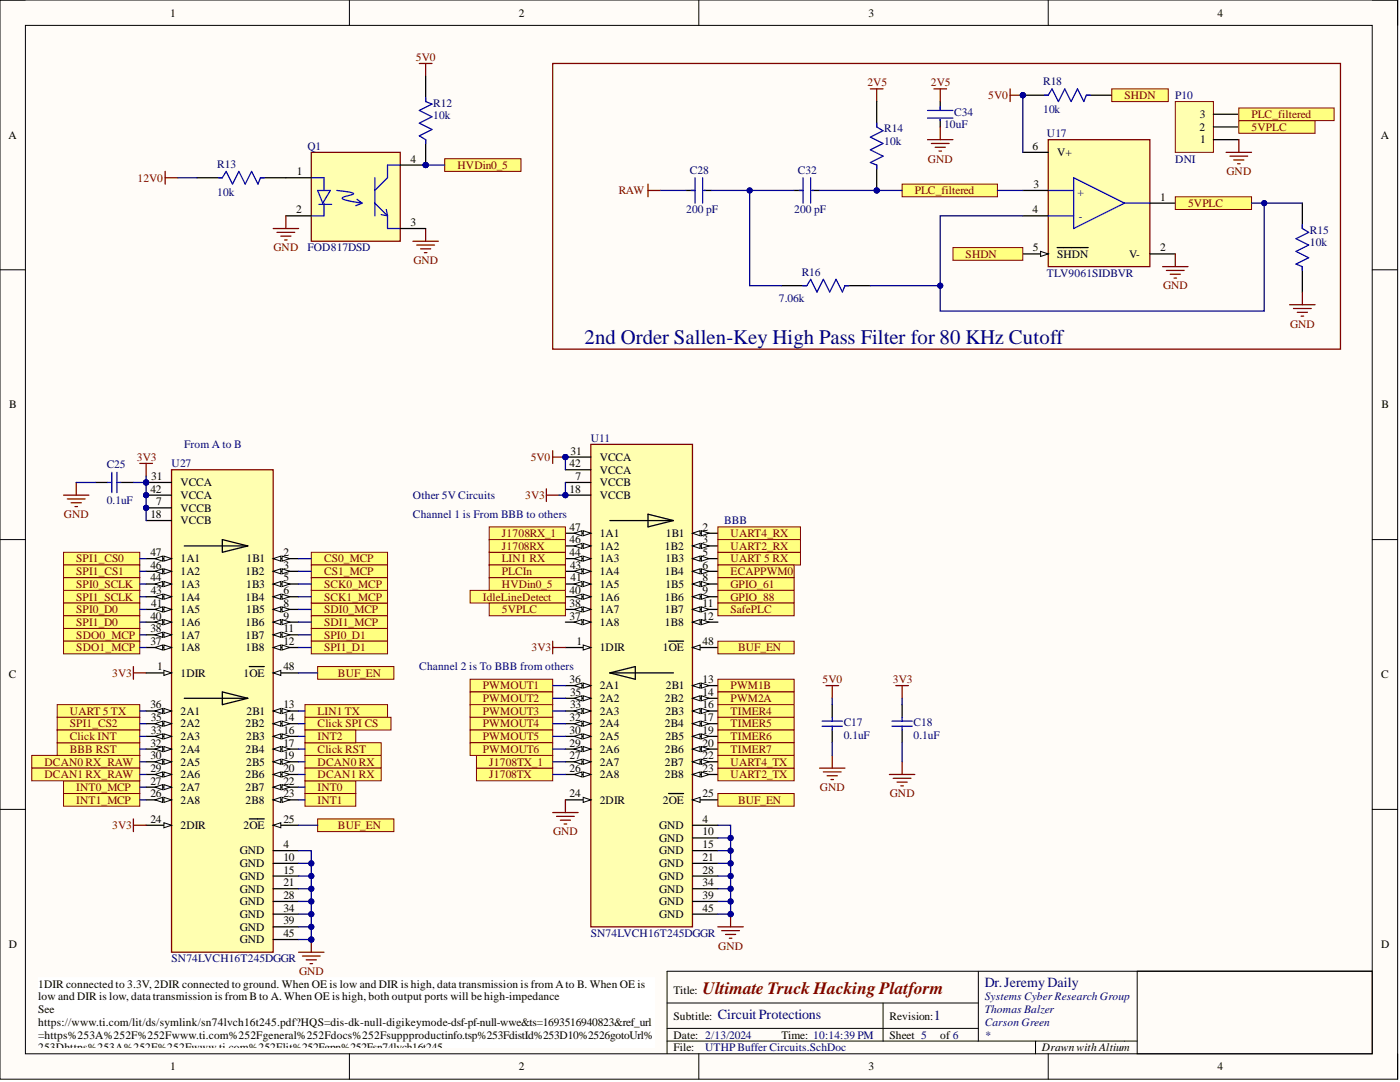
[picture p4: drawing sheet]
<svg xmlns="http://www.w3.org/2000/svg" width="279mm" height="216mm" viewBox="0 0 279 216" stroke-linecap="round" stroke-linejoin="round" font-family="sans-serif">
<defs><g id="words">
<text font-size="4.1" fill="#000080" x="116.6" y="68.7">2nd Order Sallen-Key High Pass Filter for 80 KHz Cutoff</text>
<text font-size="3.5" fill="#800000" x="140.2" y="198.4">Ultimate Truck HackingPlatform</text>
<g font-size="2.8" fill="#000080">
<text x="196.5" y="197">Dr.JeremyDaily</text>
<text x="143.3" y="203.3">Circuit Protections</text>
<text x="186.4" y="203.6">1</text>
</g>
<g font-size="2.3">
<text x="34" y="3.3">1</text>
<text x="103.5" y="3.3">2</text>
<text x="173.4" y="3.3">3</text>
<text x="243" y="3.3">4</text>
<text x="239.5" y="23.6">3</text>
<text x="1.7" y="27.7">A</text>
<text x="206.1" y="29.9">6</text>
<text x="239.4" y="26.1">2</text>
<text x="239.5" y="28.6">1</text>
<text x="275.5" y="27.7">A</text>
<text x="59.3" y="35">1</text>
<text x="81.9" y="32.4">4</text>
<text x="211" y="31.2">V+</text>
<text x="206.2" y="37.5">3</text>
<text x="231.5" y="40">1</text>
<text x="59.1" y="42.6">2</text>
<text x="81.9" y="45.1">3</text>
<text x="206.1" y="42.6">4</text>
<text x="206.2" y="50.2">5</text>
<text x="211" y="51.4">SHDN</text>
<text x="225.3" y="51.4">V-</text>
<text x="231.5" y="50.2">2</text>
<text x="1.9" y="81.5">B</text>
<text x="275.7" y="81.5">B</text>
<text x="30.2" y="95.8">31</text>
<text x="113.7" y="93.2">42</text>
<text x="113.9" y="90.7">31</text>
<text x="114.9" y="95.8">7</text>
<text x="119.7" y="92">VCCA</text>
<text x="119.7" y="94.5">VCCA</text>
<text x="30" y="98.3">42</text>
<text x="31.2" y="100.8">7</text>
<text x="36" y="97">VCCA</text>
<text x="36" y="99.6">VCCA</text>
<text x="113.7" y="98.3">18</text>
<text x="119.7" y="97">VCCB</text>
<text x="119.7" y="99.6">VCCB</text>
<text x="30" y="103.4">18</text>
<text x="36" y="102.1">VCCB</text>
<text x="36" y="104.6">VCCB</text>
<text x="113.7" y="105.9">47</text>
<text x="119.7" y="107.2">1A1</text>
<text x="132.9" y="107.2">1B1</text>
<text x="140.2" y="105.9">2</text>
<text x="30" y="111">47</text>
<text x="30" y="113.5">46</text>
<text x="36" y="112.2">1A1</text>
<text x="49.2" y="112.2">1B1</text>
<text x="56.5" y="111">2</text>
<text x="56.5" y="113.5">3</text>
<text x="113.7" y="108.4">46</text>
<text x="113.7" y="111">44</text>
<text x="113.8" y="113.5">43</text>
<text x="119.7" y="109.7">1A2</text>
<text x="119.7" y="112.2">1A3</text>
<text x="132.7" y="109.7">1B2</text>
<text x="132.8" y="112.2">1B3</text>
<text x="140.2" y="108.4">3</text>
<text x="140.2" y="111">5</text>
<text x="140.2" y="113.5">6</text>
<text x="30" y="116">44</text>
<text x="30.1" y="118.6">43</text>
<text x="36" y="114.8">1A2</text>
<text x="36" y="117.3">1A3</text>
<text x="36" y="119.8">1A4</text>
<text x="49" y="114.8">1B2</text>
<text x="49" y="119.8">1B4</text>
<text x="49.1" y="117.3">1B3</text>
<text x="56.5" y="116">5</text>
<text x="56.5" y="118.6">6</text>
<text x="113.7" y="118.6">40</text>
<text x="113.9" y="116">41</text>
<text x="119.7" y="114.8">1A4</text>
<text x="119.7" y="117.3">1A5</text>
<text x="119.7" y="119.8">1A6</text>
<text x="132.7" y="114.8">1B4</text>
<text x="132.7" y="119.8">1B6</text>
<text x="132.8" y="117.3">1B5</text>
<text x="140.2" y="116">8</text>
<text x="140.2" y="118.6">9</text>
<text x="30" y="123.6">40</text>
<text x="30.2" y="121.1">41</text>
<text x="36" y="122.4">1A5</text>
<text x="36" y="124.9">1A6</text>
<text x="49" y="124.9">1B6</text>
<text x="49.1" y="122.4">1B5</text>
<text x="56.5" y="121.1">8</text>
<text x="56.5" y="123.6">9</text>
<text x="113.7" y="121.1">38</text>
<text x="113.7" y="123.6">37</text>
<text x="119.7" y="122.4">1A7</text>
<text x="119.7" y="124.9">1A8</text>
<text x="132.7" y="122.4">1B7</text>
<text x="132.7" y="124.9">1B8</text>
<text x="140.2" y="121.1">11</text>
<text x="140.2" y="123.6">12</text>
<text x="30" y="126.2">38</text>
<text x="30" y="128.7">37</text>
<text x="36" y="127.4">1A7</text>
<text x="36" y="130">1A8</text>
<text x="49" y="127.4">1B7</text>
<text x="49" y="130">1B8</text>
<text x="56.5" y="126.2">11</text>
<text x="56.5" y="128.7">12</text>
<text x="115" y="128.7">1</text>
<text x="119.7" y="130">1DIR</text>
<text x="132.3" y="130">1OE</text>
<text x="140.2" y="128.7">48</text>
<text x="1.8" y="135.4">C</text>
<text x="31.4" y="133.8">1</text>
<text x="36" y="135">1DIR</text>
<text x="48.6" y="135">1OE</text>
<text x="56.5" y="133.8">48</text>
<text x="113.7" y="136.3">36</text>
<text x="119.7" y="137.6">2A1</text>
<text x="132.9" y="137.6">2B1</text>
<text x="140.2" y="136.3">13</text>
<text x="275.6" y="135.4">C</text>
<text x="30" y="141.4">36</text>
<text x="30.1" y="143.9">35</text>
<text x="36" y="142.6">2A1</text>
<text x="49.2" y="142.6">2B1</text>
<text x="56.5" y="141.4">13</text>
<text x="56.5" y="143.9">14</text>
<text x="113.7" y="143.9">32</text>
<text x="113.8" y="138.8">35</text>
<text x="113.8" y="141.4">33</text>
<text x="119.7" y="140.1">2A2</text>
<text x="119.7" y="142.6">2A3</text>
<text x="132.7" y="140.1">2B2</text>
<text x="132.8" y="142.6">2B3</text>
<text x="140.2" y="138.8">14</text>
<text x="140.2" y="141.4">16</text>
<text x="140.2" y="143.9">17</text>
<text x="30" y="149">32</text>
<text x="30.1" y="146.4">33</text>
<text x="36" y="145.2">2A2</text>
<text x="36" y="147.7">2A3</text>
<text x="49" y="145.2">2B2</text>
<text x="49.1" y="147.7">2B3</text>
<text x="56.5" y="146.4">16</text>
<text x="56.5" y="149">17</text>
<text x="113.7" y="146.4">30</text>
<text x="113.7" y="149">29</text>
<text x="119.7" y="145.2">2A4</text>
<text x="119.7" y="147.7">2A5</text>
<text x="132.7" y="145.2">2B4</text>
<text x="132.8" y="147.7">2B5</text>
<text x="140.2" y="146.4">19</text>
<text x="140.2" y="149">20</text>
<text x="30" y="151.5">30</text>
<text x="30" y="154">29</text>
<text x="36" y="150.2">2A4</text>
<text x="36" y="152.8">2A5</text>
<text x="36" y="155.3">2A6</text>
<text x="49" y="150.2">2B4</text>
<text x="49" y="155.3">2B6</text>
<text x="49.1" y="152.8">2B5</text>
<text x="56.5" y="151.5">19</text>
<text x="56.5" y="154">20</text>
<text x="113.7" y="151.5">27</text>
<text x="113.7" y="154">26</text>
<text x="119.7" y="150.2">2A6</text>
<text x="119.7" y="152.8">2A7</text>
<text x="119.7" y="155.3">2A8</text>
<text x="132.7" y="150.2">2B6</text>
<text x="132.7" y="152.8">2B7</text>
<text x="132.7" y="155.3">2B8</text>
<text x="140.2" y="151.5">22</text>
<text x="140.2" y="154">23</text>
<text x="30" y="156.6">27</text>
<text x="30" y="159.1">26</text>
<text x="36" y="157.8">2A7</text>
<text x="36" y="160.4">2A8</text>
<text x="49" y="157.8">2B7</text>
<text x="49" y="160.4">2B8</text>
<text x="56.5" y="156.6">22</text>
<text x="56.5" y="159.1">23</text>
<text x="113.7" y="159.1">24</text>
<text x="119.7" y="160.4">2DIR</text>
<text x="132.3" y="160.4">2OE</text>
<text x="140.2" y="159.1">25</text>
<text x="30" y="164.2">24</text>
<text x="36" y="165.4">2DIR</text>
<text x="48.6" y="165.4">2OE</text>
<text x="56.5" y="164.2">25</text>
<text x="131.5" y="165.4">GND</text>
<text x="131.5" y="168">GND</text>
<text x="140.2" y="164.2">4</text>
<text x="140.2" y="166.7">10</text>
<text x="47.8" y="170.5">GND</text>
<text x="47.8" y="173">GND</text>
<text x="56.5" y="169.2">4</text>
<text x="56.5" y="171.8">10</text>
<text x="131.5" y="170.5">GND</text>
<text x="131.5" y="173">GND</text>
<text x="140.2" y="169.2">15</text>
<text x="140.2" y="171.8">21</text>
<text x="47.8" y="175.6">GND</text>
<text x="47.8" y="178.1">GND</text>
<text x="56.5" y="174.3">15</text>
<text x="56.5" y="176.8">21</text>
<text x="56.5" y="179.4">28</text>
<text x="131.5" y="175.6">GND</text>
<text x="131.5" y="178.1">GND</text>
<text x="140.2" y="174.3">28</text>
<text x="140.2" y="176.8">34</text>
<text x="140.2" y="179.4">39</text>
<text x="47.8" y="180.6">GND</text>
<text x="47.8" y="183.2">GND</text>
<text x="47.8" y="185.7">GND</text>
<text x="56.5" y="181.9">34</text>
<text x="56.5" y="184.4">39</text>
<text x="131.5" y="180.6">GND</text>
<text x="131.5" y="183.2">GND</text>
<text x="140.2" y="181.9">45</text>
<text x="1.8" y="189.2">D</text>
<text x="47.8" y="188.2">GND</text>
<text x="56.5" y="187">45</text>
<text x="275.6" y="189.2">D</text>
<text x="7.6" y="197.1">1DIR connected to 3.3V, 2DIR connected to ground. When OE is low and DIR is high, data transmission is from Ato B. When OE is</text>
<text x="7.6" y="199.6">l</text>
<text x="7.6" y="202.2">See</text>
<text x="8.3" y="199.6">ow and DIR is low, data transmission is from B to A. When OE is high, both output ports will be high-impedance</text>
<text x="134.4" y="198.4">Title:</text>
<text x="134.4" y="203.4">Subtitle:</text>
<text x="177.5" y="203.4">Revision:</text>
<text x="7.6" y="204.7">https://www.ti.com/lit/ds/symlink/sn74lvch16t245.pdf?HQS=dis-dk-null-digikeymode-dsf-pf-null-wwe&amp;ts=1693516940823&amp;ref_url</text>
<text x="7.6" y="207.2">=https%253A%252F%252Fwww.ti.com%252Fgeneral%252Fdocs%252Fsuppproductinfo.tsp%253FdistId%253D10%2526gotoUrl%</text>
<text x="7.6" y="209.8">253Dhttps%253A%252F%252Fwww.ti.com%252Flit%252Fgpn%252Fsn74lvch16t245</text>
<text x="134.4" y="207.2">Date: 2/13/2024</text>
<text x="134.4" y="209.8">File:</text>
<text x="155.9" y="207.2">Time: 10:14:39 PM</text>
<text x="177.5" y="207.2">Sheet 5</text>
<text x="187.6" y="207.2">of 6</text>
<text x="207.9" y="209.8">Drawn with Altium</text>
<text x="34" y="213.6">1</text>
<text x="103.5" y="213.6">2</text>
<text x="173.4" y="213.6">3</text>
<text x="243" y="213.6">4</text>
</g>
<g font-size="2.3" fill="#800000">
<text x="83" y="12.2">5V0</text>
<text x="173.1" y="17.2">2V5</text>
<text x="185.8" y="17.2">2V5</text>
<text x="197.2" y="19.8">5V0</text>
<text x="224.4" y="19.8">SHDN</text>
<text x="249.8" y="23.6">PLC_filtered</text>
<text x="249.8" y="26.1">5VPLC</text>
<text x="91.3" y="33.7">HVDin0_5</text>
<text x="185.2" y="32.4">GND</text>
<text x="244.8" y="35">GND</text>
<text x="27.5" y="36.2">12V0</text>
<text x="123.5" y="38.8">RAW</text>
<text x="182.6" y="38.8">PLC_filtered</text>
<text x="237.1" y="41.3">5VPLC</text>
<text x="54.6" y="50.2">GND</text>
<text x="82.5" y="52.7">GND</text>
<text x="192.7" y="51.4">SHDN</text>
<text x="232.1" y="57.8">GND</text>
<text x="257.5" y="65.4">GND</text>
<text x="27.3" y="92">3V3</text>
<text x="105.9" y="92">5V0</text>
<text x="104.8" y="99.6">3V3</text>
<text x="12.8" y="103.4">GND</text>
<text x="100.2" y="107.2">J1708RX_1</text>
<text x="145.8" y="107.2">UART4_RX</text>
<text x="15.2" y="112.2">SPI1_CS0</text>
<text x="64.7" y="112.2">CS0_MCP</text>
<text x="100.2" y="112.2">LIN1 RX</text>
<text x="100.2" y="109.7">J1708RX</text>
<text x="145.8" y="112.2">UART 5 RX</text>
<text x="145.8" y="109.7">UART2_RX</text>
<text x="15.2" y="119.8">SPI1_SCLK</text>
<text x="15.2" y="114.8">SPI1_CS1</text>
<text x="15.2" y="117.3">SPI0_SCLK</text>
<text x="64.7" y="114.8">CS1_MCP</text>
<text x="64.7" y="119.8">SCK1_MCP</text>
<text x="64.7" y="117.3">SCK0_MCP</text>
<text x="96.4" y="119.8">IdleLineDetect</text>
<text x="100.2" y="114.8">PLCIn</text>
<text x="100.2" y="117.3">HVDin0_5</text>
<text x="145.8" y="114.8">ECAPPWM0</text>
<text x="145.8" y="117.3">GPIO_61</text>
<text x="145.8" y="119.8">GPIO_88</text>
<text x="15.2" y="122.4">SPI0_D0</text>
<text x="15.2" y="124.9">SPI1_D0</text>
<text x="64.7" y="122.4">SDI0_MCP</text>
<text x="64.7" y="124.9">SDI1_MCP</text>
<text x="100.2" y="122.4">5VPLC</text>
<text x="145.8" y="122.4">SafePLC</text>
<text x="15.2" y="127.4">SDO0_MCP</text>
<text x="15.2" y="130">SDO1_MCP</text>
<text x="64.7" y="127.4">SPI0_D1</text>
<text x="64.7" y="130">SPI1_D1</text>
<text x="106.1" y="130">3V3</text>
<text x="147.3" y="130">BUF_EN</text>
<text x="22.4" y="135">3V3</text>
<text x="67.5" y="135">BUF_EN</text>
<text x="96.4" y="137.6">PWMOUT1</text>
<text x="145.8" y="137.6">PWM1B</text>
<text x="164.1" y="136.3">5V0</text>
<text x="178.2" y="136.3">3V3</text>
<text x="13.9" y="142.6">UART 5 TX</text>
<text x="63.4" y="142.6">LIN1 TX</text>
<text x="96.4" y="140.1">PWMOUT2</text>
<text x="96.4" y="142.6">PWMOUT3</text>
<text x="145.8" y="140.1">PWM2A</text>
<text x="145.8" y="142.6">TIMER4</text>
<text x="13.9" y="145.2">SPI1_CS2</text>
<text x="13.9" y="147.7">Click INT</text>
<text x="63.4" y="145.2">Click SPI CS</text>
<text x="63.4" y="147.7">INT2</text>
<text x="96.4" y="145.2">PWMOUT4</text>
<text x="96.4" y="147.7">PWMOUT5</text>
<text x="145.8" y="145.2">TIMER5</text>
<text x="145.8" y="147.7">TIMER6</text>
<text x="8.9" y="152.8">DCAN0 RX_RAW</text>
<text x="8.9" y="155.3">DCAN1 RX_RAW</text>
<text x="13.9" y="150.2">BBB RST</text>
<text x="63.4" y="152.8">DCAN0 RX</text>
<text x="63.4" y="155.3">DCAN1 RX</text>
<text x="63.4" y="150.2">Click RST</text>
<text x="96.4" y="150.2">PWMOUT6</text>
<text x="97.6" y="155.3">J1708TX</text>
<text x="97.6" y="152.8">J1708TX_1</text>
<text x="145.8" y="150.2">TIMER7</text>
<text x="145.8" y="155.3">UART2_TX</text>
<text x="145.8" y="152.8">UART4_TX</text>
<text x="15.2" y="157.8">INT0_MCP</text>
<text x="15.2" y="160.4">INT1_MCP</text>
<text x="63.4" y="157.8">INT0</text>
<text x="63.4" y="160.4">INT1</text>
<text x="147.3" y="160.4">BUF_EN</text>
<text x="163.6" y="157.8">GND</text>
<text x="177.6" y="159.1">GND</text>
<text x="22.4" y="165.4">3V3</text>
<text x="67.5" y="165.4">BUF_EN</text>
<text x="110.4" y="166.7">GND</text>
<text x="143.4" y="189.5">GND</text>
<text x="59.7" y="194.6">GND</text>
</g>
<g font-size="2.3" fill="#000080">
<text x="208.2" y="17">R18</text>
<text x="86.5" y="21.3">R12</text>
<text x="86.5" y="23.8">10k</text>
<text x="190.4" y="23.1">C34</text>
<text x="208.2" y="22.5">10k</text>
<text x="234.6" y="19.8">P10</text>
<text x="61.4" y="29.9">Q1</text>
<text x="176.5" y="26.3">R14</text>
<text x="176.5" y="28.9">10k</text>
<text x="188.4" y="25.6">10uF</text>
<text x="208.9" y="27.4">U17</text>
<text x="43.4" y="33.4">R13</text>
<text x="137.7" y="34.7">C28</text>
<text x="159.2" y="34.7">C32</text>
<text x="234.6" y="32.4">DNI</text>
<text x="43.4" y="39">10k</text>
<text x="215" y="39">+</text>
<text x="136.9" y="42.6">200 pF</text>
<text x="158.5" y="42.6">200 pF</text>
<text x="215.3" y="43.8">-</text>
<text x="261.4" y="46.6">R15</text>
<text x="61.4" y="50.2">FOD817DSD</text>
<text x="261.4" y="49.1">10k</text>
<text x="160" y="55">R16</text>
<text x="208.9" y="55.2">TLV9061SIDBVR</text>
<text x="155.4" y="60.3">7.06k</text>
<text x="36.8" y="89.4">From A to B</text>
<text x="117.9" y="88.2">U11</text>
<text x="21.3" y="93.5">C25</text>
<text x="34.2" y="93.2">U27</text>
<text x="21.3" y="100.6">0.1uF</text>
<text x="82.4" y="99.6">Other 5V Circuits</text>
<text x="82.4" y="103.4">Channel 1 is From BBB to others</text>
<text x="144.5" y="104.6">BBB</text>
<text x="83.7" y="133.8">Channel 2 is To BBB from others</text>
<text x="168.4" y="144.9">C17</text>
<text x="168.4" y="147.4">0.1uF</text>
<text x="182.3" y="144.9">C18</text>
<text x="182.3" y="147.4">0.1uF</text>
<text x="117.9" y="187">SN74LVCH16T245DGGR</text>
<text x="34.2" y="192">SN74LVCH16T245DGGR</text>
<text x="196.5" y="199.6">Systems Cyber Research Group</text>
<text x="196.5" y="202.2">Thomas Balzer</text>
<text x="140.7" y="209.8">UTHPBuffer Circuits.SchDoc</text>
<text x="196.5" y="204.7">Carson Green</text>
<text x="196.5" y="207.2">*</text>
</g>
</g></defs>
<path d="M0 0h278.9v215.3h-278.9z" fill-rule="evenodd" fill="#fffcf8"/>
<path d="M0 0h278.9v215.3h-278.9z" fill="none" stroke="#000" stroke-width=".2"/>
<path d="M5.1 5.1h268.8v205.2h-268.8z" fill-rule="evenodd" fill="#fffcf8"/>
<g fill="none" stroke="#000" stroke-width=".2">
<path d="M0 0h5.1M5.1 5.1h268.8v205.2h-268.8zM69.7 0v5.1M139.5 0v5.1M209.2 0v5.1M273.9 0h5v5.1M0 53.8h5.1M273.9 53.8h5M0 107.7h5.1M273.9 107.7h5M0 161.5h5.1M273.9 161.5h5"/>
<path d="M195.3 193.8v13.9M226.9 193.8h47v16.5h-47zM273.9 193.8h-140.8v16.5M69.7 210.3v5M133.1 200.1h62.2M133.1 207.7h93.8M133.1 205.2h62.2M139.5 210.3v5M176.2 200.1v7.6M206.7 207.7v2.6M209.2 210.3v5M278.9 210.3v5"/>
</g>
<circle cx="29.2" cy="96.3" r=".51" fill="#000080"/>
<circle cx="29.2" cy="96.3" r=".51" fill="none" stroke="#000080" stroke-width=".2"/>
<circle cx="29.2" cy="98.8" r=".51" fill="#000080"/>
<circle cx="29.2" cy="98.8" r=".51" fill="none" stroke="#000080" stroke-width=".2"/>
<circle cx="29.2" cy="101.3" r=".51" fill="#000080"/>
<circle cx="29.2" cy="101.3" r=".51" fill="none" stroke="#000080" stroke-width=".2"/>
<path d="M34.2 93.7h20.3v96.3h-20.3z" fill-rule="evenodd" fill="#ffffb0"/>
<path d="M34.2 93.7h20.3v96.3h-20.3z" fill="none" stroke="#800000" stroke-width=".25"/>
<path d="M29.2 96.3h5" fill="none" stroke="#000" stroke-width=".25"/>
<circle cx="29.2" cy="96.3" r=".51" fill="#000080"/>
<circle cx="29.2" cy="96.3" r=".51" fill="none" stroke="#000080" stroke-width=".2"/>
<path d="M29.2 98.8h5" fill="none" stroke="#000" stroke-width=".25"/>
<circle cx="29.2" cy="98.8" r=".51" fill="#000080"/>
<circle cx="29.2" cy="98.8" r=".51" fill="none" stroke="#000080" stroke-width=".2"/>
<path d="M29.2 101.3h5" fill="none" stroke="#000" stroke-width=".25"/>
<circle cx="29.2" cy="101.3" r=".51" fill="#000080"/>
<circle cx="29.2" cy="101.3" r=".51" fill="none" stroke="#000080" stroke-width=".2"/>
<path d="M29.2 103.9h5M29.2 111.5h5" fill="none" stroke="#000" stroke-width=".25"/>
<path d="M32.7 111l1.5 .5-1.5 .5z" fill="#f8fcff"/>
<path d="M32.7 111l1.5 .5-1.5 .5z" fill="none" stroke="#000" stroke-width=".2"/>
<path d="M30.9 111.5l1.6-.5v1z" fill="#f8fcff"/>
<path d="M30.9 111.5l1.6-.5v1z" fill="none" stroke="#000" stroke-width=".2"/>
<path d="M29.2 114h5" fill="none" stroke="#000" stroke-width=".25"/>
<path d="M32.7 113.5l1.5 .5-1.5 .5z" fill="#f8fcff"/>
<path d="M32.7 113.5l1.5 .5-1.5 .5z" fill="none" stroke="#000" stroke-width=".2"/>
<path d="M30.9 114l1.6-.5v1z" fill="#f8fcff"/>
<path d="M30.9 114l1.6-.5v1z" fill="none" stroke="#000" stroke-width=".2"/>
<path d="M29.2 116.5h5" fill="none" stroke="#000" stroke-width=".25"/>
<path d="M32.7 116l1.5 .5-1.5 .5z" fill="#f8fcff"/>
<path d="M32.7 116l1.5 .5-1.5 .5z" fill="none" stroke="#000" stroke-width=".2"/>
<path d="M30.9 116.5l1.6-.5v1z" fill="#f8fcff"/>
<path d="M30.9 116.5l1.6-.5v1z" fill="none" stroke="#000" stroke-width=".2"/>
<path d="M29.2 119.1h5" fill="none" stroke="#000" stroke-width=".25"/>
<path d="M32.7 118.6l1.5 .5-1.5 .5z" fill="#f8fcff"/>
<path d="M32.7 118.6l1.5 .5-1.5 .5z" fill="none" stroke="#000" stroke-width=".2"/>
<path d="M30.9 119.1l1.6-.5v1z" fill="#f8fcff"/>
<path d="M30.9 119.1l1.6-.5v1z" fill="none" stroke="#000" stroke-width=".2"/>
<path d="M29.2 121.6h5" fill="none" stroke="#000" stroke-width=".25"/>
<path d="M32.7 121.1l1.5 .5-1.5 .5z" fill="#f8fcff"/>
<path d="M32.7 121.1l1.5 .5-1.5 .5z" fill="none" stroke="#000" stroke-width=".2"/>
<path d="M30.9 121.6l1.6-.5v1z" fill="#f8fcff"/>
<path d="M30.9 121.6l1.6-.5v1z" fill="none" stroke="#000" stroke-width=".2"/>
<path d="M29.2 124.1h5" fill="none" stroke="#000" stroke-width=".25"/>
<path d="M32.7 123.6l1.5 .5-1.5 .5z" fill="#f8fcff"/>
<path d="M32.7 123.6l1.5 .5-1.5 .5z" fill="none" stroke="#000" stroke-width=".2"/>
<path d="M30.9 124.1l1.6-.5v1z" fill="#f8fcff"/>
<path d="M30.9 124.1l1.6-.5v1z" fill="none" stroke="#000" stroke-width=".2"/>
<path d="M29.2 126.7h5" fill="none" stroke="#000" stroke-width=".25"/>
<path d="M32.7 126.2l1.5 .5-1.5 .5z" fill="#f8fcff"/>
<path d="M32.7 126.2l1.5 .5-1.5 .5z" fill="none" stroke="#000" stroke-width=".2"/>
<path d="M30.9 126.7l1.6-.5v1z" fill="#f8fcff"/>
<path d="M30.9 126.7l1.6-.5v1z" fill="none" stroke="#000" stroke-width=".2"/>
<path d="M29.2 129.2h5" fill="none" stroke="#000" stroke-width=".25"/>
<path d="M32.7 128.7l1.5 .5-1.5 .5z" fill="#f8fcff"/>
<path d="M32.7 128.7l1.5 .5-1.5 .5z" fill="none" stroke="#000" stroke-width=".2"/>
<path d="M30.9 129.2l1.6-.5v1z" fill="#f8fcff"/>
<path d="M30.9 129.2l1.6-.5v1z" fill="none" stroke="#000" stroke-width=".2"/>
<path d="M54.5 111.5h5.1" fill="none" stroke="#000" stroke-width=".25"/>
<path d="M54.5 111.5l1.5-.5v1z" fill="#f8fcff"/>
<path d="M54.5 111.5l1.5-.5v1z" fill="none" stroke="#000" stroke-width=".2"/>
<path d="M56.3 111l1.5 .5-1.5 .5z" fill="#f8fcff"/>
<path d="M56.3 111l1.5 .5-1.5 .5z" fill="none" stroke="#000" stroke-width=".2"/>
<path d="M54.5 114h5.1" fill="none" stroke="#000" stroke-width=".25"/>
<path d="M54.5 114l1.5-.5v1z" fill="#f8fcff"/>
<path d="M54.5 114l1.5-.5v1z" fill="none" stroke="#000" stroke-width=".2"/>
<path d="M56.3 113.5l1.5 .5-1.5 .5z" fill="#f8fcff"/>
<path d="M56.3 113.5l1.5 .5-1.5 .5z" fill="none" stroke="#000" stroke-width=".2"/>
<path d="M54.5 116.5h5.1" fill="none" stroke="#000" stroke-width=".25"/>
<path d="M54.5 116.5l1.5-.5v1z" fill="#f8fcff"/>
<path d="M54.5 116.5l1.5-.5v1z" fill="none" stroke="#000" stroke-width=".2"/>
<path d="M56.3 116l1.5 .5-1.5 .5z" fill="#f8fcff"/>
<path d="M56.3 116l1.5 .5-1.5 .5z" fill="none" stroke="#000" stroke-width=".2"/>
<path d="M54.5 119.1h5.1" fill="none" stroke="#000" stroke-width=".25"/>
<path d="M54.5 119.1l1.5-.5v1z" fill="#f8fcff"/>
<path d="M54.5 119.1l1.5-.5v1z" fill="none" stroke="#000" stroke-width=".2"/>
<path d="M56.3 118.6l1.5 .5-1.5 .5z" fill="#f8fcff"/>
<path d="M56.3 118.6l1.5 .5-1.5 .5z" fill="none" stroke="#000" stroke-width=".2"/>
<path d="M54.5 121.6h5.1" fill="none" stroke="#000" stroke-width=".25"/>
<path d="M54.5 121.6l1.5-.5v1z" fill="#f8fcff"/>
<path d="M54.5 121.6l1.5-.5v1z" fill="none" stroke="#000" stroke-width=".2"/>
<path d="M56.3 121.1l1.5 .5-1.5 .5z" fill="#f8fcff"/>
<path d="M56.3 121.1l1.5 .5-1.5 .5z" fill="none" stroke="#000" stroke-width=".2"/>
<path d="M54.5 124.1h5.1" fill="none" stroke="#000" stroke-width=".25"/>
<path d="M54.5 124.1l1.5-.5v1z" fill="#f8fcff"/>
<path d="M54.5 124.1l1.5-.5v1z" fill="none" stroke="#000" stroke-width=".2"/>
<path d="M56.3 123.6l1.5 .5-1.5 .5z" fill="#f8fcff"/>
<path d="M56.3 123.6l1.5 .5-1.5 .5z" fill="none" stroke="#000" stroke-width=".2"/>
<path d="M54.5 126.7h5.1" fill="none" stroke="#000" stroke-width=".25"/>
<path d="M54.5 126.7l1.5-.5v1z" fill="#f8fcff"/>
<path d="M54.5 126.7l1.5-.5v1z" fill="none" stroke="#000" stroke-width=".2"/>
<path d="M56.3 126.2l1.5 .5-1.5 .5z" fill="#f8fcff"/>
<path d="M56.3 126.2l1.5 .5-1.5 .5z" fill="none" stroke="#000" stroke-width=".2"/>
<path d="M54.5 129.2h5.1" fill="none" stroke="#000" stroke-width=".25"/>
<path d="M54.5 129.2l1.5-.5v1z" fill="#f8fcff"/>
<path d="M54.5 129.2l1.5-.5v1z" fill="none" stroke="#000" stroke-width=".2"/>
<path d="M56.3 128.7l1.5 .5-1.5 .5z" fill="#f8fcff"/>
<path d="M56.3 128.7l1.5 .5-1.5 .5z" fill="none" stroke="#000" stroke-width=".2"/>
<path d="M29.2 134.3h5" fill="none" stroke="#000" stroke-width=".25"/>
<path d="M32.7 133.8l1.5 .5-1.5 .5z" fill="#f8fcff"/>
<path d="M32.7 133.8l1.5 .5-1.5 .5z" fill="none" stroke="#000" stroke-width=".2"/>
<path d="M54.5 134.3h5.1" fill="none" stroke="#000" stroke-width=".25"/>
<path d="M54.5 134.3l1.5-.5v1z" fill="#f8fcff"/>
<path d="M54.5 134.3l1.5-.5v1z" fill="none" stroke="#000" stroke-width=".2"/>
<path d="M49.7 133h3M29.2 141.9h5" fill="none" stroke="#000" stroke-width=".25"/>
<path d="M32.7 141.4l1.5 .5-1.5 .5z" fill="#f8fcff"/>
<path d="M32.7 141.4l1.5 .5-1.5 .5z" fill="none" stroke="#000" stroke-width=".2"/>
<path d="M30.9 141.9l1.6-.5v1z" fill="#f8fcff"/>
<path d="M30.9 141.9l1.6-.5v1z" fill="none" stroke="#000" stroke-width=".2"/>
<path d="M29.2 144.4h5" fill="none" stroke="#000" stroke-width=".25"/>
<path d="M32.7 143.9l1.5 .5-1.5 .5z" fill="#f8fcff"/>
<path d="M32.7 143.9l1.5 .5-1.5 .5z" fill="none" stroke="#000" stroke-width=".2"/>
<path d="M30.9 144.4l1.6-.5v1z" fill="#f8fcff"/>
<path d="M30.9 144.4l1.6-.5v1z" fill="none" stroke="#000" stroke-width=".2"/>
<path d="M29.2 146.9h5" fill="none" stroke="#000" stroke-width=".25"/>
<path d="M32.7 146.4l1.5 .5-1.5 .5z" fill="#f8fcff"/>
<path d="M32.7 146.4l1.5 .5-1.5 .5z" fill="none" stroke="#000" stroke-width=".2"/>
<path d="M30.9 146.9l1.6-.5v1z" fill="#f8fcff"/>
<path d="M30.9 146.9l1.6-.5v1z" fill="none" stroke="#000" stroke-width=".2"/>
<path d="M29.2 149.5h5" fill="none" stroke="#000" stroke-width=".25"/>
<path d="M32.7 149l1.5 .5-1.5 .5z" fill="#f8fcff"/>
<path d="M32.7 149l1.5 .5-1.5 .5z" fill="none" stroke="#000" stroke-width=".2"/>
<path d="M30.9 149.5l1.6-.5v1z" fill="#f8fcff"/>
<path d="M30.9 149.5l1.6-.5v1z" fill="none" stroke="#000" stroke-width=".2"/>
<path d="M29.2 152h5" fill="none" stroke="#000" stroke-width=".25"/>
<path d="M32.7 151.5l1.5 .5-1.5 .5z" fill="#f8fcff"/>
<path d="M32.7 151.5l1.5 .5-1.5 .5z" fill="none" stroke="#000" stroke-width=".2"/>
<path d="M30.9 152l1.6-.5v1z" fill="#f8fcff"/>
<path d="M30.9 152l1.6-.5v1z" fill="none" stroke="#000" stroke-width=".2"/>
<path d="M29.2 154.5h5" fill="none" stroke="#000" stroke-width=".25"/>
<path d="M32.7 154l1.5 .5-1.5 .5z" fill="#f8fcff"/>
<path d="M32.7 154l1.5 .5-1.5 .5z" fill="none" stroke="#000" stroke-width=".2"/>
<path d="M30.9 154.5l1.6-.5v1z" fill="#f8fcff"/>
<path d="M30.9 154.5l1.6-.5v1z" fill="none" stroke="#000" stroke-width=".2"/>
<path d="M29.2 157.1h5" fill="none" stroke="#000" stroke-width=".25"/>
<path d="M32.7 156.6l1.5 .5-1.5 .5z" fill="#f8fcff"/>
<path d="M32.7 156.6l1.5 .5-1.5 .5z" fill="none" stroke="#000" stroke-width=".2"/>
<path d="M30.9 157.1l1.6-.5v1z" fill="#f8fcff"/>
<path d="M30.9 157.1l1.6-.5v1z" fill="none" stroke="#000" stroke-width=".2"/>
<path d="M29.2 159.6h5" fill="none" stroke="#000" stroke-width=".25"/>
<path d="M32.7 159.1l1.5 .5-1.5 .5z" fill="#f8fcff"/>
<path d="M32.7 159.1l1.5 .5-1.5 .5z" fill="none" stroke="#000" stroke-width=".2"/>
<path d="M30.9 159.6l1.6-.5v1z" fill="#f8fcff"/>
<path d="M30.9 159.6l1.6-.5v1z" fill="none" stroke="#000" stroke-width=".2"/>
<path d="M54.5 141.9h5.1" fill="none" stroke="#000" stroke-width=".25"/>
<path d="M54.5 141.9l1.5-.5v1z" fill="#f8fcff"/>
<path d="M54.5 141.9l1.5-.5v1z" fill="none" stroke="#000" stroke-width=".2"/>
<path d="M56.3 141.4l1.5 .5-1.5 .5z" fill="#f8fcff"/>
<path d="M56.3 141.4l1.5 .5-1.5 .5z" fill="none" stroke="#000" stroke-width=".2"/>
<path d="M54.5 144.4h5.1" fill="none" stroke="#000" stroke-width=".25"/>
<path d="M54.5 144.4l1.5-.5v1z" fill="#f8fcff"/>
<path d="M54.5 144.4l1.5-.5v1z" fill="none" stroke="#000" stroke-width=".2"/>
<path d="M56.3 143.9l1.5 .5-1.5 .5z" fill="#f8fcff"/>
<path d="M56.3 143.9l1.5 .5-1.5 .5z" fill="none" stroke="#000" stroke-width=".2"/>
<path d="M54.5 146.9h5.1" fill="none" stroke="#000" stroke-width=".25"/>
<path d="M54.5 146.9l1.5-.5v1z" fill="#f8fcff"/>
<path d="M54.5 146.9l1.5-.5v1z" fill="none" stroke="#000" stroke-width=".2"/>
<path d="M56.3 146.4l1.5 .5-1.5 .5z" fill="#f8fcff"/>
<path d="M56.3 146.4l1.5 .5-1.5 .5z" fill="none" stroke="#000" stroke-width=".2"/>
<path d="M54.5 149.5h5.1" fill="none" stroke="#000" stroke-width=".25"/>
<path d="M54.5 149.5l1.5-.5v1z" fill="#f8fcff"/>
<path d="M54.5 149.5l1.5-.5v1z" fill="none" stroke="#000" stroke-width=".2"/>
<path d="M56.3 149l1.5 .5-1.5 .5z" fill="#f8fcff"/>
<path d="M56.3 149l1.5 .5-1.5 .5z" fill="none" stroke="#000" stroke-width=".2"/>
<path d="M54.5 152h5.1" fill="none" stroke="#000" stroke-width=".25"/>
<path d="M54.5 152l1.5-.5v1z" fill="#f8fcff"/>
<path d="M54.5 152l1.5-.5v1z" fill="none" stroke="#000" stroke-width=".2"/>
<path d="M56.3 151.5l1.5 .5-1.5 .5z" fill="#f8fcff"/>
<path d="M56.3 151.5l1.5 .5-1.5 .5z" fill="none" stroke="#000" stroke-width=".2"/>
<path d="M54.5 154.5h5.1" fill="none" stroke="#000" stroke-width=".25"/>
<path d="M54.5 154.5l1.5-.5v1z" fill="#f8fcff"/>
<path d="M54.5 154.5l1.5-.5v1z" fill="none" stroke="#000" stroke-width=".2"/>
<path d="M56.3 154l1.5 .5-1.5 .5z" fill="#f8fcff"/>
<path d="M56.3 154l1.5 .5-1.5 .5z" fill="none" stroke="#000" stroke-width=".2"/>
<path d="M54.5 157.1h5.1" fill="none" stroke="#000" stroke-width=".25"/>
<path d="M54.5 157.1l1.5-.5v1z" fill="#f8fcff"/>
<path d="M54.5 157.1l1.5-.5v1z" fill="none" stroke="#000" stroke-width=".2"/>
<path d="M56.3 156.6l1.5 .5-1.5 .5z" fill="#f8fcff"/>
<path d="M56.3 156.6l1.5 .5-1.5 .5z" fill="none" stroke="#000" stroke-width=".2"/>
<path d="M54.5 159.6h5.1" fill="none" stroke="#000" stroke-width=".25"/>
<path d="M54.5 159.6l1.5-.5v1z" fill="#f8fcff"/>
<path d="M54.5 159.6l1.5-.5v1z" fill="none" stroke="#000" stroke-width=".2"/>
<path d="M56.3 159.1l1.5 .5-1.5 .5z" fill="#f8fcff"/>
<path d="M56.3 159.1l1.5 .5-1.5 .5z" fill="none" stroke="#000" stroke-width=".2"/>
<path d="M29.2 164.7h5" fill="none" stroke="#000" stroke-width=".25"/>
<path d="M32.7 164.2l1.5 .5-1.5 .5z" fill="#f8fcff"/>
<path d="M32.7 164.2l1.5 .5-1.5 .5z" fill="none" stroke="#000" stroke-width=".2"/>
<path d="M54.5 164.7h5.1" fill="none" stroke="#000" stroke-width=".25"/>
<path d="M54.5 164.7l1.5-.5v1z" fill="#f8fcff"/>
<path d="M54.5 164.7l1.5-.5v1z" fill="none" stroke="#000" stroke-width=".2"/>
<path d="M49.7 163.4h3M54.5 169.7h5.1M54.5 172.3h5.1M54.5 174.8h5.1M54.5 177.3h5.1M54.5 179.9h5.1M54.5 182.4h5.1M54.5 184.9h5.1M54.5 187.5h5.1" fill="none" stroke="#000" stroke-width=".25"/>
<path d="M27.9 92.5h2.5M29.2 92.5v2.5M26.6 133v2.5M26.6 134.3h2.6" fill="none" stroke="#800000" stroke-width=".25"/>
<path d="M7.6 195.1h123v13.9h-123z" fill-rule="evenodd" fill="#fff"/>
<path d="M7.6 195.1h123v13.9h-123z" fill="none" stroke="#fff" stroke-width=".2"/>
<path d="M59.6 190h5.1M60.4 190.8h3.5M61.1 191.5h2M61.9 192.3h.5M62.1 187.5v2.5" fill="none" stroke="#800000" stroke-width=".25"/>
<circle cx="62.1" cy="187.5" r=".51" fill="#000080"/>
<circle cx="62.1" cy="187.5" r=".51" fill="none" stroke="#000080" stroke-width=".2"/>
<path d="M19 96.3h2.6M24.1 96.3h2.5" fill="none" stroke="#000" stroke-width=".25"/>
<path d="M21.6 96.3h.7M22.3 94.2v4.1M23.3 94.2v4.1M23.3 96.3h.8" fill="none" stroke="#00f" stroke-width=".25"/>
<path d="M12.7 98.8h5.1M13.4 99.6h3.6M15.2 96.3v2.5M14.2 100.3h2M15 101.1h.5" fill="none" stroke="#800000" stroke-width=".25"/>
<path d="M12.7 155.8h15.2v2.5h-15.2z" fill-rule="evenodd" fill="#ffff80"/>
<path d="M12.7 155.8h15.2v2.5h-15.2z" fill="none" stroke="#800000" stroke-width=".2"/>
<path d="M60.9 155.8h10.1v2.5h-10.1z" fill-rule="evenodd" fill="#ffff80"/>
<path d="M60.9 155.8h10.1v2.5h-10.1z" fill="none" stroke="#800000" stroke-width=".2"/>
<path d="M12.7 158.3h15.2v2.6h-15.2z" fill-rule="evenodd" fill="#ffff80"/>
<path d="M12.7 158.3h15.2v2.6h-15.2z" fill="none" stroke="#800000" stroke-width=".2"/>
<path d="M60.9 158.3h10.1v2.6h-10.1z" fill-rule="evenodd" fill="#ffff80"/>
<path d="M60.9 158.3h10.1v2.6h-10.1z" fill="none" stroke="#800000" stroke-width=".2"/>
<path d="M6.3 150.7h21.6v2.6h-21.6z" fill-rule="evenodd" fill="#ffff80"/>
<path d="M6.3 150.7h21.6v2.6h-21.6z" fill="none" stroke="#800000" stroke-width=".2"/>
<path d="M6.3 153.3h21.6v2.5h-21.6z" fill-rule="evenodd" fill="#ffff80"/>
<path d="M6.3 153.3h21.6v2.5h-21.6z" fill="none" stroke="#800000" stroke-width=".2"/>
<path d="M60.9 150.7h15.2v2.6h-15.2z" fill-rule="evenodd" fill="#ffff80"/>
<path d="M60.9 150.7h15.2v2.6h-15.2z" fill="none" stroke="#800000" stroke-width=".2"/>
<path d="M60.9 153.3h15.2v2.5h-15.2z" fill-rule="evenodd" fill="#ffff80"/>
<path d="M60.9 153.3h15.2v2.5h-15.2z" fill="none" stroke="#800000" stroke-width=".2"/>
<circle cx="112.8" cy="91.2" r=".51" fill="#000080"/>
<circle cx="112.8" cy="91.2" r=".51" fill="none" stroke="#000080" stroke-width=".2"/>
<circle cx="112.8" cy="98.8" r=".51" fill="#000080"/>
<circle cx="112.8" cy="98.8" r=".51" fill="none" stroke="#000080" stroke-width=".2"/>
<path d="M117.9 88.7h20.3v96.2h-20.3z" fill-rule="evenodd" fill="#ffffb0"/>
<path d="M117.9 88.7h20.3v96.2h-20.3z" fill="none" stroke="#800000" stroke-width=".25"/>
<path d="M112.8 91.2h5.1" fill="none" stroke="#000" stroke-width=".25"/>
<circle cx="112.8" cy="91.2" r=".51" fill="#000080"/>
<circle cx="112.8" cy="91.2" r=".51" fill="none" stroke="#000080" stroke-width=".2"/>
<path d="M112.8 93.7h5.1M112.8 96.3h5.1M112.8 98.8h5.1" fill="none" stroke="#000" stroke-width=".25"/>
<circle cx="112.8" cy="98.8" r=".51" fill="#000080"/>
<circle cx="112.8" cy="98.8" r=".51" fill="none" stroke="#000080" stroke-width=".2"/>
<path d="M112.8 106.4h5.1" fill="none" stroke="#000" stroke-width=".25"/>
<path d="M116.4 105.9l1.5 .5-1.5 .5z" fill="#f8fcff"/>
<path d="M116.4 105.9l1.5 .5-1.5 .5z" fill="none" stroke="#000" stroke-width=".2"/>
<path d="M114.6 106.4l1.5-.5v1z" fill="#f8fcff"/>
<path d="M114.6 106.4l1.5-.5v1z" fill="none" stroke="#000" stroke-width=".2"/>
<path d="M112.8 108.9h5.1" fill="none" stroke="#000" stroke-width=".25"/>
<path d="M116.4 108.4l1.5 .5-1.5 .5z" fill="#f8fcff"/>
<path d="M116.4 108.4l1.5 .5-1.5 .5z" fill="none" stroke="#000" stroke-width=".2"/>
<path d="M114.6 108.9l1.5-.5v1z" fill="#f8fcff"/>
<path d="M114.6 108.9l1.5-.5v1z" fill="none" stroke="#000" stroke-width=".2"/>
<path d="M112.8 111.5h5.1" fill="none" stroke="#000" stroke-width=".25"/>
<path d="M116.4 111l1.5 .5-1.5 .5z" fill="#f8fcff"/>
<path d="M116.4 111l1.5 .5-1.5 .5z" fill="none" stroke="#000" stroke-width=".2"/>
<path d="M114.6 111.5l1.5-.5v1z" fill="#f8fcff"/>
<path d="M114.6 111.5l1.5-.5v1z" fill="none" stroke="#000" stroke-width=".2"/>
<path d="M112.8 114h5.1" fill="none" stroke="#000" stroke-width=".25"/>
<path d="M116.4 113.5l1.5 .5-1.5 .5z" fill="#f8fcff"/>
<path d="M116.4 113.5l1.5 .5-1.5 .5z" fill="none" stroke="#000" stroke-width=".2"/>
<path d="M114.6 114l1.5-.5v1z" fill="#f8fcff"/>
<path d="M114.6 114l1.5-.5v1z" fill="none" stroke="#000" stroke-width=".2"/>
<path d="M112.8 116.5h5.1" fill="none" stroke="#000" stroke-width=".25"/>
<path d="M116.4 116l1.5 .5-1.5 .5z" fill="#f8fcff"/>
<path d="M116.4 116l1.5 .5-1.5 .5z" fill="none" stroke="#000" stroke-width=".2"/>
<path d="M114.6 116.5l1.5-.5v1z" fill="#f8fcff"/>
<path d="M114.6 116.5l1.5-.5v1z" fill="none" stroke="#000" stroke-width=".2"/>
<path d="M112.8 119.1h5.1" fill="none" stroke="#000" stroke-width=".25"/>
<path d="M116.4 118.6l1.5 .5-1.5 .5z" fill="#f8fcff"/>
<path d="M116.4 118.6l1.5 .5-1.5 .5z" fill="none" stroke="#000" stroke-width=".2"/>
<path d="M114.6 119.1l1.5-.5v1z" fill="#f8fcff"/>
<path d="M114.6 119.1l1.5-.5v1z" fill="none" stroke="#000" stroke-width=".2"/>
<path d="M112.8 121.6h5.1" fill="none" stroke="#000" stroke-width=".25"/>
<path d="M116.4 121.1l1.5 .5-1.5 .5z" fill="#f8fcff"/>
<path d="M116.4 121.1l1.5 .5-1.5 .5z" fill="none" stroke="#000" stroke-width=".2"/>
<path d="M114.6 121.6l1.5-.5v1z" fill="#f8fcff"/>
<path d="M114.6 121.6l1.5-.5v1z" fill="none" stroke="#000" stroke-width=".2"/>
<path d="M112.8 124.1h5.1" fill="none" stroke="#000" stroke-width=".25"/>
<path d="M116.4 123.6l1.5 .5-1.5 .5z" fill="#f8fcff"/>
<path d="M116.4 123.6l1.5 .5-1.5 .5z" fill="none" stroke="#000" stroke-width=".2"/>
<path d="M114.6 124.1l1.5-.5v1z" fill="#f8fcff"/>
<path d="M114.6 124.1l1.5-.5v1z" fill="none" stroke="#000" stroke-width=".2"/>
<path d="M138.2 106.4h5.1" fill="none" stroke="#000" stroke-width=".25"/>
<path d="M138.2 106.4l1.5-.5v1z" fill="#f8fcff"/>
<path d="M138.2 106.4l1.5-.5v1z" fill="none" stroke="#000" stroke-width=".2"/>
<path d="M140 105.9l1.5 .5-1.5 .5z" fill="#f8fcff"/>
<path d="M140 105.9l1.5 .5-1.5 .5z" fill="none" stroke="#000" stroke-width=".2"/>
<path d="M138.2 108.9h5.1" fill="none" stroke="#000" stroke-width=".25"/>
<path d="M138.2 108.9l1.5-.5v1z" fill="#f8fcff"/>
<path d="M138.2 108.9l1.5-.5v1z" fill="none" stroke="#000" stroke-width=".2"/>
<path d="M140 108.4l1.5 .5-1.5 .5z" fill="#f8fcff"/>
<path d="M140 108.4l1.5 .5-1.5 .5z" fill="none" stroke="#000" stroke-width=".2"/>
<path d="M138.2 111.5h5.1" fill="none" stroke="#000" stroke-width=".25"/>
<path d="M138.2 111.5l1.5-.5v1z" fill="#f8fcff"/>
<path d="M138.2 111.5l1.5-.5v1z" fill="none" stroke="#000" stroke-width=".2"/>
<path d="M140 111l1.5 .5-1.5 .5z" fill="#f8fcff"/>
<path d="M140 111l1.5 .5-1.5 .5z" fill="none" stroke="#000" stroke-width=".2"/>
<path d="M138.2 114h5.1" fill="none" stroke="#000" stroke-width=".25"/>
<path d="M138.2 114l1.5-.5v1z" fill="#f8fcff"/>
<path d="M138.2 114l1.5-.5v1z" fill="none" stroke="#000" stroke-width=".2"/>
<path d="M140 113.5l1.5 .5-1.5 .5z" fill="#f8fcff"/>
<path d="M140 113.5l1.5 .5-1.5 .5z" fill="none" stroke="#000" stroke-width=".2"/>
<path d="M138.2 116.5h5.1" fill="none" stroke="#000" stroke-width=".25"/>
<path d="M138.2 116.5l1.5-.5v1z" fill="#f8fcff"/>
<path d="M138.2 116.5l1.5-.5v1z" fill="none" stroke="#000" stroke-width=".2"/>
<path d="M140 116l1.5 .5-1.5 .5z" fill="#f8fcff"/>
<path d="M140 116l1.5 .5-1.5 .5z" fill="none" stroke="#000" stroke-width=".2"/>
<path d="M138.2 119.1h5.1" fill="none" stroke="#000" stroke-width=".25"/>
<path d="M138.2 119.1l1.5-.5v1z" fill="#f8fcff"/>
<path d="M138.2 119.1l1.5-.5v1z" fill="none" stroke="#000" stroke-width=".2"/>
<path d="M140 118.6l1.5 .5-1.5 .5z" fill="#f8fcff"/>
<path d="M140 118.6l1.5 .5-1.5 .5z" fill="none" stroke="#000" stroke-width=".2"/>
<path d="M138.2 121.6h5.1" fill="none" stroke="#000" stroke-width=".25"/>
<path d="M138.2 121.6l1.5-.5v1z" fill="#f8fcff"/>
<path d="M138.2 121.6l1.5-.5v1z" fill="none" stroke="#000" stroke-width=".2"/>
<path d="M140 121.1l1.5 .5-1.5 .5z" fill="#f8fcff"/>
<path d="M140 121.1l1.5 .5-1.5 .5z" fill="none" stroke="#000" stroke-width=".2"/>
<path d="M138.2 124.1h5.1" fill="none" stroke="#000" stroke-width=".25"/>
<path d="M138.2 124.1l1.5-.5v1z" fill="#f8fcff"/>
<path d="M138.2 124.1l1.5-.5v1z" fill="none" stroke="#000" stroke-width=".2"/>
<path d="M140 123.6l1.5 .5-1.5 .5z" fill="#f8fcff"/>
<path d="M140 123.6l1.5 .5-1.5 .5z" fill="none" stroke="#000" stroke-width=".2"/>
<path d="M112.8 129.2h5.1" fill="none" stroke="#000" stroke-width=".25"/>
<path d="M116.4 128.7l1.5 .5-1.5 .5z" fill="#f8fcff"/>
<path d="M116.4 128.7l1.5 .5-1.5 .5z" fill="none" stroke="#000" stroke-width=".2"/>
<path d="M138.2 129.2h5.1" fill="none" stroke="#000" stroke-width=".25"/>
<path d="M138.2 129.2l1.5-.5v1z" fill="#f8fcff"/>
<path d="M138.2 129.2l1.5-.5v1z" fill="none" stroke="#000" stroke-width=".2"/>
<path d="M112.8 136.8h5.1M133.4 127.9h3" fill="none" stroke="#000" stroke-width=".25"/>
<path d="M116.4 136.3l1.5 .5-1.5 .5z" fill="#f8fcff"/>
<path d="M116.4 136.3l1.5 .5-1.5 .5z" fill="none" stroke="#000" stroke-width=".2"/>
<path d="M114.6 136.8l1.5-.5v1z" fill="#f8fcff"/>
<path d="M114.6 136.8l1.5-.5v1z" fill="none" stroke="#000" stroke-width=".2"/>
<path d="M112.8 139.3h5.1" fill="none" stroke="#000" stroke-width=".25"/>
<path d="M116.4 138.8l1.5 .5-1.5 .5z" fill="#f8fcff"/>
<path d="M116.4 138.8l1.5 .5-1.5 .5z" fill="none" stroke="#000" stroke-width=".2"/>
<path d="M114.6 139.3l1.5-.5v1z" fill="#f8fcff"/>
<path d="M114.6 139.3l1.5-.5v1z" fill="none" stroke="#000" stroke-width=".2"/>
<path d="M112.8 141.9h5.1" fill="none" stroke="#000" stroke-width=".25"/>
<path d="M116.4 141.4l1.5 .5-1.5 .5z" fill="#f8fcff"/>
<path d="M116.4 141.4l1.5 .5-1.5 .5z" fill="none" stroke="#000" stroke-width=".2"/>
<path d="M114.6 141.9l1.5-.5v1z" fill="#f8fcff"/>
<path d="M114.6 141.9l1.5-.5v1z" fill="none" stroke="#000" stroke-width=".2"/>
<path d="M112.8 144.4h5.1" fill="none" stroke="#000" stroke-width=".25"/>
<path d="M116.4 143.9l1.5 .5-1.5 .5z" fill="#f8fcff"/>
<path d="M116.4 143.9l1.5 .5-1.5 .5z" fill="none" stroke="#000" stroke-width=".2"/>
<path d="M114.6 144.4l1.5-.5v1z" fill="#f8fcff"/>
<path d="M114.6 144.4l1.5-.5v1z" fill="none" stroke="#000" stroke-width=".2"/>
<path d="M112.8 146.9h5.1" fill="none" stroke="#000" stroke-width=".25"/>
<path d="M116.4 146.4l1.5 .5-1.5 .5z" fill="#f8fcff"/>
<path d="M116.4 146.4l1.5 .5-1.5 .5z" fill="none" stroke="#000" stroke-width=".2"/>
<path d="M114.6 146.9l1.5-.5v1z" fill="#f8fcff"/>
<path d="M114.6 146.9l1.5-.5v1z" fill="none" stroke="#000" stroke-width=".2"/>
<path d="M112.8 149.5h5.1" fill="none" stroke="#000" stroke-width=".25"/>
<path d="M116.4 149l1.5 .5-1.5 .5z" fill="#f8fcff"/>
<path d="M116.4 149l1.5 .5-1.5 .5z" fill="none" stroke="#000" stroke-width=".2"/>
<path d="M114.6 149.5l1.5-.5v1z" fill="#f8fcff"/>
<path d="M114.6 149.5l1.5-.5v1z" fill="none" stroke="#000" stroke-width=".2"/>
<path d="M112.8 152h5.1" fill="none" stroke="#000" stroke-width=".25"/>
<path d="M116.4 151.5l1.5 .5-1.5 .5z" fill="#f8fcff"/>
<path d="M116.4 151.5l1.5 .5-1.5 .5z" fill="none" stroke="#000" stroke-width=".2"/>
<path d="M114.6 152l1.5-.5v1z" fill="#f8fcff"/>
<path d="M114.6 152l1.5-.5v1z" fill="none" stroke="#000" stroke-width=".2"/>
<path d="M112.8 154.5h5.1" fill="none" stroke="#000" stroke-width=".25"/>
<path d="M116.4 154l1.5 .5-1.5 .5z" fill="#f8fcff"/>
<path d="M116.4 154l1.5 .5-1.5 .5z" fill="none" stroke="#000" stroke-width=".2"/>
<path d="M114.6 154.5l1.5-.5v1z" fill="#f8fcff"/>
<path d="M114.6 154.5l1.5-.5v1z" fill="none" stroke="#000" stroke-width=".2"/>
<path d="M138.2 136.8h5.1" fill="none" stroke="#000" stroke-width=".25"/>
<path d="M138.2 136.8l1.5-.5v1z" fill="#f8fcff"/>
<path d="M138.2 136.8l1.5-.5v1z" fill="none" stroke="#000" stroke-width=".2"/>
<path d="M140 136.3l1.5 .5-1.5 .5z" fill="#f8fcff"/>
<path d="M140 136.3l1.5 .5-1.5 .5z" fill="none" stroke="#000" stroke-width=".2"/>
<path d="M138.2 139.3h5.1" fill="none" stroke="#000" stroke-width=".25"/>
<path d="M138.2 139.3l1.5-.5v1z" fill="#f8fcff"/>
<path d="M138.2 139.3l1.5-.5v1z" fill="none" stroke="#000" stroke-width=".2"/>
<path d="M140 138.8l1.5 .5-1.5 .5z" fill="#f8fcff"/>
<path d="M140 138.8l1.5 .5-1.5 .5z" fill="none" stroke="#000" stroke-width=".2"/>
<path d="M138.2 141.9h5.1" fill="none" stroke="#000" stroke-width=".25"/>
<path d="M138.2 141.9l1.5-.5v1z" fill="#f8fcff"/>
<path d="M138.2 141.9l1.5-.5v1z" fill="none" stroke="#000" stroke-width=".2"/>
<path d="M140 141.4l1.5 .5-1.5 .5z" fill="#f8fcff"/>
<path d="M140 141.4l1.5 .5-1.5 .5z" fill="none" stroke="#000" stroke-width=".2"/>
<path d="M138.2 144.4h5.1" fill="none" stroke="#000" stroke-width=".25"/>
<path d="M138.2 144.4l1.5-.5v1z" fill="#f8fcff"/>
<path d="M138.2 144.4l1.5-.5v1z" fill="none" stroke="#000" stroke-width=".2"/>
<path d="M140 143.9l1.5 .5-1.5 .5z" fill="#f8fcff"/>
<path d="M140 143.9l1.5 .5-1.5 .5z" fill="none" stroke="#000" stroke-width=".2"/>
<path d="M138.2 146.9h5.1" fill="none" stroke="#000" stroke-width=".25"/>
<path d="M138.2 146.9l1.5-.5v1z" fill="#f8fcff"/>
<path d="M138.2 146.9l1.5-.5v1z" fill="none" stroke="#000" stroke-width=".2"/>
<path d="M140 146.4l1.5 .5-1.5 .5z" fill="#f8fcff"/>
<path d="M140 146.4l1.5 .5-1.5 .5z" fill="none" stroke="#000" stroke-width=".2"/>
<path d="M138.2 149.5h5.1" fill="none" stroke="#000" stroke-width=".25"/>
<path d="M138.2 149.5l1.5-.5v1z" fill="#f8fcff"/>
<path d="M138.2 149.5l1.5-.5v1z" fill="none" stroke="#000" stroke-width=".2"/>
<path d="M140 149l1.5 .5-1.5 .5z" fill="#f8fcff"/>
<path d="M140 149l1.5 .5-1.5 .5z" fill="none" stroke="#000" stroke-width=".2"/>
<path d="M138.2 152h5.1" fill="none" stroke="#000" stroke-width=".25"/>
<path d="M138.2 152l1.5-.5v1z" fill="#f8fcff"/>
<path d="M138.2 152l1.5-.5v1z" fill="none" stroke="#000" stroke-width=".2"/>
<path d="M140 151.5l1.5 .5-1.5 .5z" fill="#f8fcff"/>
<path d="M140 151.5l1.5 .5-1.5 .5z" fill="none" stroke="#000" stroke-width=".2"/>
<path d="M138.2 154.5h5.1" fill="none" stroke="#000" stroke-width=".25"/>
<path d="M138.2 154.5l1.5-.5v1z" fill="#f8fcff"/>
<path d="M138.2 154.5l1.5-.5v1z" fill="none" stroke="#000" stroke-width=".2"/>
<path d="M140 154l1.5 .5-1.5 .5z" fill="#f8fcff"/>
<path d="M140 154l1.5 .5-1.5 .5z" fill="none" stroke="#000" stroke-width=".2"/>
<path d="M112.8 159.6h5.1" fill="none" stroke="#000" stroke-width=".25"/>
<path d="M116.4 159.1l1.5 .5-1.5 .5z" fill="#f8fcff"/>
<path d="M116.4 159.1l1.5 .5-1.5 .5z" fill="none" stroke="#000" stroke-width=".2"/>
<path d="M138.2 159.6h5.1" fill="none" stroke="#000" stroke-width=".25"/>
<path d="M138.2 159.6l1.5-.5v1z" fill="#f8fcff"/>
<path d="M138.2 159.6l1.5-.5v1z" fill="none" stroke="#000" stroke-width=".2"/>
<path d="M133.4 158.3h3M138.2 164.7h5.1M138.2 167.2h5.1M138.2 169.7h5.1M138.2 172.3h5.1M138.2 174.8h5.1M138.2 177.3h5.1M138.2 179.9h5.1M138.2 182.4h5.1" fill="none" stroke="#000" stroke-width=".25"/>
<path d="M110.3 127.9v2.6M110.3 129.2h2.5M112.8 159.6v2.5M110.3 162.1h5.1M111.1 162.9h3.5M111.8 163.7h2.1M112.6 164.4h.5M143.3 184.9h5M144 185.7h3.6M144.8 186.5h2M145.6 187.2h.5M145.8 182.4v2.5" fill="none" stroke="#800000" stroke-width=".25"/>
<circle cx="145.8" cy="182.4" r=".51" fill="#000080"/>
<circle cx="145.8" cy="182.4" r=".51" fill="none" stroke="#000080" stroke-width=".2"/>
<path d="M166.1 140.6v2.5M166.1 145.7v2.5M180 140.6v2.5M180 145.7v2.5" fill="none" stroke="#000" stroke-width=".25"/>
<path d="M164.1 144.9h4M164.1 143.9h4M166.1 143.1v.8M166.1 144.9v.8M178 144.9h4.1M178 143.9h4.1M180 143.1v.8M180 144.9v.8" fill="none" stroke="#00f" stroke-width=".25"/>
<g fill="none" stroke="#800000" stroke-width=".25">
<path d="M109 97.5v2.6M109 98.8h2.6M110.3 89.9v2.6M110.3 91.2h2.5M164.8 136.8h2.6M166.1 136.8v2.5M163.6 153.3h5M164.3 154h3.6M165.1 154.8h2M165.8 155.6h.5M166.1 150.7v2.6M177.5 154.5h5.1"/>
<path d="M178.3 155.3h3.5M179 156.1h2.1M179.8 156.8h.5M180 152v2.5"/>
</g>
<circle cx="112.8" cy="91.2" r=".51" fill="#000080"/>
<circle cx="112.8" cy="91.2" r=".51" fill="none" stroke="#000080" stroke-width=".2"/>
<path d="M178.8 136.8h2.5M180 136.8v2.5M26.6 163.4v2.5M26.6 164.7h2.6" fill="none" stroke="#800000" stroke-width=".25"/>
<path d="M12.7 110.2h15.2v2.5h-15.2z" fill-rule="evenodd" fill="#ffff80"/>
<path d="M12.7 110.2h15.2v2.5h-15.2z" fill="none" stroke="#800000" stroke-width=".2"/>
<path d="M12.7 117.8h15.2v2.5h-15.2z" fill-rule="evenodd" fill="#ffff80"/>
<path d="M12.7 117.8h15.2v2.5h-15.2z" fill="none" stroke="#800000" stroke-width=".2"/>
<path d="M62.1 110.2h15.2v2.5h-15.2z" fill-rule="evenodd" fill="#ffff80"/>
<path d="M62.1 110.2h15.2v2.5h-15.2z" fill="none" stroke="#800000" stroke-width=".2"/>
<path d="M12.7 120.3h15.2v2.6h-15.2z" fill-rule="evenodd" fill="#ffff80"/>
<path d="M12.7 120.3h15.2v2.6h-15.2z" fill="none" stroke="#800000" stroke-width=".2"/>
<path d="M62.1 120.3h15.2v2.6h-15.2z" fill-rule="evenodd" fill="#ffff80"/>
<path d="M62.1 120.3h15.2v2.6h-15.2z" fill="none" stroke="#800000" stroke-width=".2"/>
<path d="M12.7 122.9h15.2v2.5h-15.2z" fill-rule="evenodd" fill="#ffff80"/>
<path d="M12.7 122.9h15.2v2.5h-15.2z" fill="none" stroke="#800000" stroke-width=".2"/>
<path d="M12.7 125.4h15.2v2.5h-15.2z" fill-rule="evenodd" fill="#ffff80"/>
<path d="M12.7 125.4h15.2v2.5h-15.2z" fill="none" stroke="#800000" stroke-width=".2"/>
<path d="M12.7 127.9h15.2v2.6h-15.2z" fill-rule="evenodd" fill="#ffff80"/>
<path d="M12.7 127.9h15.2v2.6h-15.2z" fill="none" stroke="#800000" stroke-width=".2"/>
<path d="M62.1 122.9h15.2v2.5h-15.2z" fill-rule="evenodd" fill="#ffff80"/>
<path d="M62.1 122.9h15.2v2.5h-15.2z" fill="none" stroke="#800000" stroke-width=".2"/>
<path d="M62.1 125.4h15.2v2.5h-15.2z" fill-rule="evenodd" fill="#ffff80"/>
<path d="M62.1 125.4h15.2v2.5h-15.2z" fill="none" stroke="#800000" stroke-width=".2"/>
<path d="M62.1 127.9h15.2v2.6h-15.2z" fill-rule="evenodd" fill="#ffff80"/>
<path d="M62.1 127.9h15.2v2.6h-15.2z" fill="none" stroke="#800000" stroke-width=".2"/>
<path d="M12.7 112.7h15.2v2.6h-15.2z" fill-rule="evenodd" fill="#ffff80"/>
<path d="M12.7 112.7h15.2v2.6h-15.2z" fill="none" stroke="#800000" stroke-width=".2"/>
<path d="M12.7 115.3h15.2v2.5h-15.2z" fill-rule="evenodd" fill="#ffff80"/>
<path d="M12.7 115.3h15.2v2.5h-15.2z" fill="none" stroke="#800000" stroke-width=".2"/>
<path d="M36.8 108.9h12.6M44.4 107.7l5 1.2-5 1.3zM121.7 103.9h12.7M129.3 102.6l5.1 1.3-5.1 1.2zM36.8 139.3h12.6M44.4 138.1l5 1.2-5 1.3zM121.7 134.3h12.7M121.7 134.3l5.1-1.3v2.5z" fill="none" stroke="#000" stroke-width=".25"/>
<path d="M143.3 135.5h15.2v2.6h-15.2z" fill-rule="evenodd" fill="#ffff80"/>
<path d="M143.3 135.5h15.2v2.6h-15.2z" fill="none" stroke="#800000" stroke-width=".2"/>
<path d="M143.3 138.1h15.2v2.5h-15.2z" fill-rule="evenodd" fill="#ffff80"/>
<path d="M143.3 138.1h15.2v2.5h-15.2z" fill="none" stroke="#800000" stroke-width=".2"/>
<path d="M143.3 140.6h15.2v2.5h-15.2z" fill-rule="evenodd" fill="#ffff80"/>
<path d="M143.3 140.6h15.2v2.5h-15.2z" fill="none" stroke="#800000" stroke-width=".2"/>
<path d="M143.3 143.1h15.2v2.6h-15.2z" fill-rule="evenodd" fill="#ffff80"/>
<path d="M143.3 143.1h15.2v2.6h-15.2z" fill="none" stroke="#800000" stroke-width=".2"/>
<path d="M143.3 145.7h15.2v2.5h-15.2z" fill-rule="evenodd" fill="#ffff80"/>
<path d="M143.3 145.7h15.2v2.5h-15.2z" fill="none" stroke="#800000" stroke-width=".2"/>
<path d="M143.3 148.2h15.2v2.5h-15.2z" fill-rule="evenodd" fill="#ffff80"/>
<path d="M143.3 148.2h15.2v2.5h-15.2z" fill="none" stroke="#800000" stroke-width=".2"/>
<path d="M143.3 158.3h15.2v2.6h-15.2z" fill-rule="evenodd" fill="#ffff80"/>
<path d="M143.3 158.3h15.2v2.6h-15.2z" fill="none" stroke="#800000" stroke-width=".2"/>
<path d="M143.3 127.9h15.2v2.6h-15.2z" fill-rule="evenodd" fill="#ffff80"/>
<path d="M143.3 127.9h15.2v2.6h-15.2z" fill="none" stroke="#800000" stroke-width=".2"/>
<path d="M63.4 133h15.2v2.5h-15.2z" fill-rule="evenodd" fill="#ffff80"/>
<path d="M63.4 133h15.2v2.5h-15.2z" fill="none" stroke="#800000" stroke-width=".2"/>
<path d="M63.4 163.4h15.2v2.5h-15.2z" fill-rule="evenodd" fill="#ffff80"/>
<path d="M63.4 163.4h15.2v2.5h-15.2z" fill="none" stroke="#800000" stroke-width=".2"/>
<path d="M143.3 153.3h15.2v2.5h-15.2z" fill-rule="evenodd" fill="#ffff80"/>
<path d="M143.3 153.3h15.2v2.5h-15.2z" fill="none" stroke="#800000" stroke-width=".2"/>
<path d="M95.1 153.3h15.2v2.5h-15.2z" fill-rule="evenodd" fill="#ffff80"/>
<path d="M95.1 153.3h15.2v2.5h-15.2z" fill="none" stroke="#800000" stroke-width=".2"/>
<path d="M11.4 140.6h16.5v2.5h-16.5z" fill-rule="evenodd" fill="#ffff80"/>
<path d="M11.4 140.6h16.5v2.5h-16.5z" fill="none" stroke="#800000" stroke-width=".2"/>
<path d="M60.9 140.6h16.4v2.5h-16.4z" fill-rule="evenodd" fill="#ffff80"/>
<path d="M60.9 140.6h16.4v2.5h-16.4z" fill="none" stroke="#800000" stroke-width=".2"/>
<path d="M143.3 150.7h15.2v2.6h-15.2z" fill-rule="evenodd" fill="#ffff80"/>
<path d="M143.3 150.7h15.2v2.6h-15.2z" fill="none" stroke="#800000" stroke-width=".2"/>
<path d="M95.1 150.7h15.2v2.6h-15.2z" fill-rule="evenodd" fill="#ffff80"/>
<path d="M95.1 150.7h15.2v2.6h-15.2z" fill="none" stroke="#800000" stroke-width=".2"/>
<path d="M93.8 135.5h16.5v2.6h-16.5z" fill-rule="evenodd" fill="#ffff80"/>
<path d="M93.8 135.5h16.5v2.6h-16.5z" fill="none" stroke="#800000" stroke-width=".2"/>
<path d="M93.8 138.1h16.5v2.5h-16.5z" fill-rule="evenodd" fill="#ffff80"/>
<path d="M93.8 138.1h16.5v2.5h-16.5z" fill="none" stroke="#800000" stroke-width=".2"/>
<path d="M93.8 140.6h16.5v2.5h-16.5z" fill-rule="evenodd" fill="#ffff80"/>
<path d="M93.8 140.6h16.5v2.5h-16.5z" fill="none" stroke="#800000" stroke-width=".2"/>
<path d="M93.8 143.1h16.5v2.6h-16.5z" fill-rule="evenodd" fill="#ffff80"/>
<path d="M93.8 143.1h16.5v2.6h-16.5z" fill="none" stroke="#800000" stroke-width=".2"/>
<path d="M93.8 145.7h16.5v2.5h-16.5z" fill-rule="evenodd" fill="#ffff80"/>
<path d="M93.8 145.7h16.5v2.5h-16.5z" fill="none" stroke="#800000" stroke-width=".2"/>
<path d="M93.8 148.2h16.5v2.5h-16.5z" fill-rule="evenodd" fill="#ffff80"/>
<path d="M93.8 148.2h16.5v2.5h-16.5z" fill="none" stroke="#800000" stroke-width=".2"/>
<path d="M97.6 110.2h15.2v2.5h-15.2z" fill-rule="evenodd" fill="#ffff80"/>
<path d="M97.6 110.2h15.2v2.5h-15.2z" fill="none" stroke="#800000" stroke-width=".2"/>
<path d="M143.3 110.2h16.5v2.5h-16.5z" fill-rule="evenodd" fill="#ffff80"/>
<path d="M143.3 110.2h16.5v2.5h-16.5z" fill="none" stroke="#800000" stroke-width=".2"/>
<path d="M97.6 105.1h15.2v2.6h-15.2z" fill-rule="evenodd" fill="#ffff80"/>
<path d="M97.6 105.1h15.2v2.6h-15.2z" fill="none" stroke="#800000" stroke-width=".2"/>
<path d="M97.6 107.7h15.2v2.5h-15.2z" fill-rule="evenodd" fill="#ffff80"/>
<path d="M97.6 107.7h15.2v2.5h-15.2z" fill="none" stroke="#800000" stroke-width=".2"/>
<path d="M143.3 105.1h16.5v2.6h-16.5z" fill-rule="evenodd" fill="#ffff80"/>
<path d="M143.3 105.1h16.5v2.6h-16.5z" fill="none" stroke="#800000" stroke-width=".2"/>
<path d="M143.3 107.7h16.5v2.5h-16.5z" fill-rule="evenodd" fill="#ffff80"/>
<path d="M143.3 107.7h16.5v2.5h-16.5z" fill="none" stroke="#800000" stroke-width=".2"/>
<path d="M62.1 112.7h15.2v2.6h-15.2z" fill-rule="evenodd" fill="#ffff80"/>
<path d="M62.1 112.7h15.2v2.6h-15.2z" fill="none" stroke="#800000" stroke-width=".2"/>
<path d="M62.1 117.8h15.2v2.5h-15.2z" fill-rule="evenodd" fill="#ffff80"/>
<path d="M62.1 117.8h15.2v2.5h-15.2z" fill="none" stroke="#800000" stroke-width=".2"/>
<path d="M62.1 115.3h15.2v2.5h-15.2z" fill-rule="evenodd" fill="#ffff80"/>
<path d="M62.1 115.3h15.2v2.5h-15.2z" fill="none" stroke="#800000" stroke-width=".2"/>
<path d="M11.4 143.1h16.5v2.6h-16.5z" fill-rule="evenodd" fill="#ffff80"/>
<path d="M11.4 143.1h16.5v2.6h-16.5z" fill="none" stroke="#800000" stroke-width=".2"/>
<path d="M60.9 143.1h17.1v2.6h-17.1z" fill-rule="evenodd" fill="#ffff80"/>
<path d="M60.9 143.1h17.1v2.6h-17.1z" fill="none" stroke="#800000" stroke-width=".2"/>
<path d="M11.4 148.2h16.5v2.5h-16.5z" fill-rule="evenodd" fill="#ffff80"/>
<path d="M11.4 148.2h16.5v2.5h-16.5z" fill="none" stroke="#800000" stroke-width=".2"/>
<path d="M60.9 148.2h15.2v2.5h-15.2z" fill-rule="evenodd" fill="#ffff80"/>
<path d="M60.9 148.2h15.2v2.5h-15.2z" fill="none" stroke="#800000" stroke-width=".2"/>
<path d="M143.3 112.7h15.2v2.6h-15.2z" fill-rule="evenodd" fill="#ffff80"/>
<path d="M143.3 112.7h15.2v2.6h-15.2z" fill="none" stroke="#800000" stroke-width=".2"/>
<path d="M97.6 112.7h15.2v2.6h-15.2z" fill-rule="evenodd" fill="#ffff80"/>
<path d="M97.6 112.7h15.2v2.6h-15.2z" fill="none" stroke="#800000" stroke-width=".2"/>
<path d="M93.8 117.8h19v2.5h-19z" fill-rule="evenodd" fill="#ffff80"/>
<path d="M93.8 117.8h19v2.5h-19z" fill="none" stroke="#800000" stroke-width=".2"/>
<path d="M97.6 115.3h15.2v2.5h-15.2z" fill-rule="evenodd" fill="#ffff80"/>
<path d="M97.6 115.3h15.2v2.5h-15.2z" fill="none" stroke="#800000" stroke-width=".2"/>
<path d="M143.3 115.3h15.2v2.5h-15.2z" fill-rule="evenodd" fill="#ffff80"/>
<path d="M143.3 115.3h15.2v2.5h-15.2z" fill="none" stroke="#800000" stroke-width=".2"/>
<path d="M143.3 117.8h15.2v2.5h-15.2z" fill-rule="evenodd" fill="#ffff80"/>
<path d="M143.3 117.8h15.2v2.5h-15.2z" fill="none" stroke="#800000" stroke-width=".2"/>
<path d="M11.4 145.7h16.5v2.5h-16.5z" fill-rule="evenodd" fill="#ffff80"/>
<path d="M11.4 145.7h16.5v2.5h-16.5z" fill="none" stroke="#800000" stroke-width=".2"/>
<path d="M60.9 145.7h10.1v2.5h-10.1z" fill-rule="evenodd" fill="#ffff80"/>
<path d="M60.9 145.7h10.1v2.5h-10.1z" fill="none" stroke="#800000" stroke-width=".2"/>
<path d="M82.4 48.1h5.1M83.2 48.9h3.5M83.9 49.7h2.1M84.7 50.4h.5M84.9 45.6v2.5" fill="none" stroke="#800000" stroke-width=".25"/>
<path d="M88.8 31.7h15.2v2.5h-15.2z" fill-rule="evenodd" fill="#ffff80"/>
<path d="M88.8 31.7h15.2v2.5h-15.2z" fill="none" stroke="#800000" stroke-width=".2"/>
<path d="M83.7 12.7h2.5M84.9 12.7v2.5" fill="none" stroke="#800000" stroke-width=".25"/>
<circle cx="84.9" cy="32.9" r=".51" fill="#000080"/>
<circle cx="84.9" cy="32.9" r=".51" fill="none" stroke="#000080" stroke-width=".2"/>
<path d="M62.1 30.4h17.8v17.7h-17.8z" fill-rule="evenodd" fill="#ffffb0"/>
<path d="M62.1 30.4h17.8v17.7h-17.8z" fill="none" stroke="#800000" stroke-width=".25"/>
<g fill="none" stroke="#00f" stroke-width=".25">
<path d="M62.1 35.5h2.6v2.5M63.4 38h2.5l-1.5 2.5zM67.2 38a6.6 6.6 0 0 1 3.4 .7l-1.2 .4a.89 .89 0 0 0-1.1 .5 11.1 11.1 0 0 0 4 .9M71.3 39.8l1 .7M74.8 35.5v7.6M79.9 32.9h-2.6v2.6l-2.5 2.5M63.6 40.8h2.6M64.7 40.5v2.6h-2.6M72.3 40.5l-1.3 .5M74.8 40.5l2.5 2.6M76.1 42.8l1.2 .3M77.1 41.8l.2 1.3"/>
<path d="M77.3 43.1v2.5h2.6"/>
</g>
<path d="M57.1 35.5h5M79.9 32.9h5M57.1 43.1h5M79.9 45.6h5" fill="none" stroke="#000" stroke-width=".25"/>
<circle cx="84.9" cy="32.9" r=".51" fill="#000080"/>
<circle cx="84.9" cy="32.9" r=".51" fill="none" stroke="#000080" stroke-width=".2"/>
<circle cx="84.9" cy="32.9" r=".51" fill="#000080"/>
<circle cx="84.9" cy="32.9" r=".51" fill="none" stroke="#000080" stroke-width=".2"/>
<path d="M84.9 27.9v5" fill="none" stroke="#000" stroke-width=".25"/>
<circle cx="84.9" cy="32.9" r=".51" fill="#000080"/>
<circle cx="84.9" cy="32.9" r=".51" fill="none" stroke="#000080" stroke-width=".2"/>
<path d="M84.9 15.2v5.1M39.3 35.5h5.1M52 35.5h5.1" fill="none" stroke="#000" stroke-width=".25"/>
<path d="M84.9 19.5v.8l1.3 .5-2.5 1.2 2.5 1.3-2.5 1.3 2.5 1.2-2.5 1.3 1.2 .8v.7M43.6 35.5h.8l.7-1.3 1.3 2.5 1.3-2.5 1.2 2.5 1.3-2.5 1.3 2.5 .5-1.2h.7" fill="none" stroke="#00f" stroke-width=".25"/>
<path d="M33 34.2v2.5M33 35.5h2.5M54.5 45.6h5.1M55.3 46.4h3.5M56 47.1h2.1M56.8 47.9h.5M57.1 43.1v2.5" fill="none" stroke="#800000" stroke-width=".25"/>
<path d="M143.3 120.3h15.2v2.6h-15.2z" fill-rule="evenodd" fill="#ffff80"/>
<path d="M143.3 120.3h15.2v2.6h-15.2z" fill="none" stroke="#800000" stroke-width=".2"/>
<path d="M209.2 27.9h20.3v25.3h-20.3z" fill-rule="evenodd" fill="#ffffb0"/>
<path d="M209.2 27.9h20.3v25.3h-20.3z" fill="none" stroke="#800000" stroke-width=".25"/>
<path d="M209.2 38h5.1M214.3 35.5l10.1 5-10.1 5.1zM209.2 43.1h5.1M224.4 40.5h5.1" fill="none" stroke="#00f" stroke-width=".25"/>
<path d="M204.1 50.7h5.1" fill="none" stroke="#000" stroke-width=".25"/>
<path d="M207.7 50.2l1.5 .5-1.5 .5z" fill="#f8fcff"/>
<path d="M207.7 50.2l1.5 .5-1.5 .5z" fill="none" stroke="#000" stroke-width=".2"/>
<path d="M204.1 38h5.1M204.1 30.4h5.1M204.1 43.1h5.1M211 49.4h6.2M229.5 40.5h5.1M229.5 50.7h5.1" fill="none" stroke="#000" stroke-width=".25"/>
<path d="M173.7 17.7h2.5M175 17.7v2.6" fill="none" stroke="#800000" stroke-width=".25"/>
<circle cx="175" cy="38" r=".51" fill="#000080"/>
<circle cx="175" cy="38" r=".51" fill="none" stroke="#000080" stroke-width=".2"/>
<path d="M175 20.3v5M175 32.9v5.1" fill="none" stroke="#000" stroke-width=".25"/>
<circle cx="175" cy="38" r=".51" fill="#000080"/>
<circle cx="175" cy="38" r=".51" fill="none" stroke="#000080" stroke-width=".2"/>
<path d="M175 24.6v.7l1.2 .8-2.5 1.3 2.5 1.2-2.5 1.3 2.5 1.3-2.5 1.2 1.3 .5v.8" fill="none" stroke="#00f" stroke-width=".25"/>
<path d="M110.3 12.7h157.2v57h-157.2z" fill="none" stroke="#800000" stroke-width=".25"/>
<path d="M97.6 120.3h15.2v2.6h-15.2z" fill-rule="evenodd" fill="#ffff80"/>
<path d="M97.6 120.3h15.2v2.6h-15.2z" fill="none" stroke="#800000" stroke-width=".2"/>
<path d="M234.6 39.3h15.2v2.5h-15.2z" fill-rule="evenodd" fill="#ffff80"/>
<path d="M234.6 39.3h15.2v2.5h-15.2z" fill="none" stroke="#800000" stroke-width=".2"/>
<path d="M201.6 17.7v2.6M201.6 19h2.5" fill="none" stroke="#800000" stroke-width=".25"/>
<circle cx="204.1" cy="19" r=".51" fill="#000080"/>
<circle cx="204.1" cy="19" r=".51" fill="none" stroke="#000080" stroke-width=".2"/>
<g fill="none" stroke="#800000" stroke-width=".25">
<path d="M186.4 17.7h2.5M187.6 17.7v2.6M129.3 36.7v2.6M129.3 38h2.6M185.1 27.9h5.1M185.9 28.6h3.5M186.6 29.4h2.1M187.4 30.1h.5M187.6 25.3v2.6M232 53.2h5.1M232.8 54h3.5M233.5 54.7h2.1"/>
<path d="M234.3 55.5h.5M234.6 50.7v2.5M259.9 58.3v2.5M257.4 60.8h5M258.1 61.6h3.6M258.9 62.3h2M259.7 63.1h.5"/>
</g>
<path d="M136.9 38h1.8M140.5 38h1.5M158.5 38h1.8M162 38h1.6M187.6 20.3v1.7M187.6 23.8v1.5M155.9 57h5.1M168.6 57h5.1M259.9 40.5v5.1M259.9 53.2v5.1" fill="none" stroke="#000" stroke-width=".25"/>
<g fill="none" stroke="#00f" stroke-width=".25">
<path d="M137.9 38h.8M138.7 35.5v5M140.2 35.5v5M140.5 38h.2M159.5 38h.8M160.3 35.5v5M161.8 35.5v5M162 38h.3M185.1 22h5.1M185.1 23.6h5.1M187.6 21.3v.7M187.6 23.8v.3"/>
<path d="M160.3 57h.7l.8-1.3 1.2 2.6 1.3-2.6 1.3 2.6 1.3-2.6 1.2 2.6 .5-1.3h.8M259.9 44.8v.8l1.3 .8-2.6 1.2 2.6 1.3-2.6 1.3 2.6 1.2-2.6 1.3 1.3 .5v.8"/>
</g>
<circle cx="204.1" cy="19" r=".51" fill="#000080"/>
<circle cx="204.1" cy="19" r=".51" fill="none" stroke="#000080" stroke-width=".2"/>
<path d="M204.1 19h5.1" fill="none" stroke="#000" stroke-width=".25"/>
<circle cx="204.1" cy="19" r=".51" fill="#000080"/>
<circle cx="204.1" cy="19" r=".51" fill="none" stroke="#000080" stroke-width=".2"/>
<path d="M216.8 19h5.1" fill="none" stroke="#000" stroke-width=".25"/>
<path d="M208.4 19h.8l.8-1.3 1.2 2.6 1.3-2.6 1.3 2.6 1.2-2.6 1.3 2.6 .5-1.3h.8" fill="none" stroke="#00f" stroke-width=".25"/>
<path d="M190.2 49.4h13.9v2.5h-13.9z" fill-rule="evenodd" fill="#ffff80"/>
<path d="M190.2 49.4h13.9v2.5h-13.9z" fill="none" stroke="#800000" stroke-width=".2"/>
<path d="M221.9 17.7h11.3v2.6h-11.3z" fill-rule="evenodd" fill="#ffff80"/>
<path d="M221.9 17.7h11.3v2.6h-11.3z" fill="none" stroke="#800000" stroke-width=".2"/>
<path d="M234.6 20.3h7.6v10.1h-7.6z" fill-rule="evenodd" fill="#ffffb0"/>
<path d="M234.6 20.3h7.6v10.1h-7.6z" fill="none" stroke="#800000" stroke-width=".2"/>
<path d="M242.2 27.9h5M242.2 25.3h5M242.2 22.8h5" fill="none" stroke="#000" stroke-width=".25"/>
<path d="M244.7 30.4h5.1M245.5 31.2h3.5M246.2 31.9h2M247 32.7h.5M247.2 27.9v2.5" fill="none" stroke="#800000" stroke-width=".25"/>
<path d="M247.2 24.1h15.2v2.5h-15.2z" fill-rule="evenodd" fill="#ffff80"/>
<path d="M247.2 24.1h15.2v2.5h-15.2z" fill="none" stroke="#800000" stroke-width=".2"/>
<path d="M180 36.7h19.1v2.6h-19.1z" fill-rule="evenodd" fill="#ffff80"/>
<path d="M180 36.7h19.1v2.6h-19.1z" fill="none" stroke="#800000" stroke-width=".2"/>
<path d="M247.2 21.5h19.1v2.6h-19.1z" fill-rule="evenodd" fill="#ffff80"/>
<path d="M247.2 21.5h19.1v2.6h-19.1z" fill="none" stroke="#800000" stroke-width=".2"/>
<path d="M59.6 172.3h2.5" fill="none" stroke="#000080" stroke-width=".25"/>
<circle cx="62.1" cy="172.3" r=".51" fill="#000080"/>
<circle cx="62.1" cy="172.3" r=".51" fill="none" stroke="#000080" stroke-width=".2"/>
<path d="M59.6 174.8h2.5" fill="none" stroke="#000080" stroke-width=".25"/>
<circle cx="62.1" cy="174.8" r=".51" fill="#000080"/>
<circle cx="62.1" cy="174.8" r=".51" fill="none" stroke="#000080" stroke-width=".2"/>
<path d="M59.6 177.3h2.5" fill="none" stroke="#000080" stroke-width=".25"/>
<circle cx="62.1" cy="177.3" r=".51" fill="#000080"/>
<circle cx="62.1" cy="177.3" r=".51" fill="none" stroke="#000080" stroke-width=".2"/>
<path d="M59.6 179.9h2.5" fill="none" stroke="#000080" stroke-width=".25"/>
<circle cx="62.1" cy="179.9" r=".51" fill="#000080"/>
<circle cx="62.1" cy="179.9" r=".51" fill="none" stroke="#000080" stroke-width=".2"/>
<path d="M59.6 182.4h2.5" fill="none" stroke="#000080" stroke-width=".25"/>
<circle cx="62.1" cy="182.4" r=".51" fill="#000080"/>
<circle cx="62.1" cy="182.4" r=".51" fill="none" stroke="#000080" stroke-width=".2"/>
<path d="M59.6 184.9h2.5" fill="none" stroke="#000080" stroke-width=".25"/>
<circle cx="62.1" cy="184.9" r=".51" fill="#000080"/>
<circle cx="62.1" cy="184.9" r=".51" fill="none" stroke="#000080" stroke-width=".2"/>
<path d="M59.6 187.5h2.5" fill="none" stroke="#000080" stroke-width=".25"/>
<circle cx="62.1" cy="187.5" r=".51" fill="#000080"/>
<circle cx="62.1" cy="187.5" r=".51" fill="none" stroke="#000080" stroke-width=".2"/>
<path d="M26.6 96.3h2.6v7.6M59.6 134.3h3.8M59.6 141.9h1.3M59.6 164.7h3.8" fill="none" stroke="#000080" stroke-width=".25"/>
<circle cx="29.2" cy="96.3" r=".51" fill="#000080"/>
<circle cx="29.2" cy="96.3" r=".51" fill="none" stroke="#000080" stroke-width=".2"/>
<circle cx="29.2" cy="98.8" r=".51" fill="#000080"/>
<circle cx="29.2" cy="98.8" r=".51" fill="none" stroke="#000080" stroke-width=".2"/>
<circle cx="29.2" cy="101.3" r=".51" fill="#000080"/>
<circle cx="29.2" cy="101.3" r=".51" fill="none" stroke="#000080" stroke-width=".2"/>
<path d="M29.2 95v1.3" fill="none" stroke="#000080" stroke-width=".25"/>
<circle cx="29.2" cy="96.3" r=".51" fill="#000080"/>
<circle cx="29.2" cy="96.3" r=".51" fill="none" stroke="#000080" stroke-width=".2"/>
<g fill="none" stroke="#000080" stroke-width=".25">
<path d="M15.2 96.3h3.8M27.9 111.5h1.3M27.9 116.5h1.3M27.9 119.1h1.3M27.9 121.6h1.3M27.9 124.1h1.3M59.6 121.6h2.5M59.6 124.1h2.5M27.9 157.1h1.3M27.9 141.9h1.3M27.9 159.6h1.3M27.9 154.5h1.3"/>
<path d="M27.9 152h1.3M59.6 157.1h1.3M59.6 159.6h1.3M59.6 154.5h1.3M59.6 152h1.3M143.3 167.2h2.5"/>
</g>
<circle cx="145.8" cy="167.2" r=".51" fill="#000080"/>
<circle cx="145.8" cy="167.2" r=".51" fill="none" stroke="#000080" stroke-width=".2"/>
<path d="M143.3 169.7h2.5" fill="none" stroke="#000080" stroke-width=".25"/>
<circle cx="145.8" cy="169.7" r=".51" fill="#000080"/>
<circle cx="145.8" cy="169.7" r=".51" fill="none" stroke="#000080" stroke-width=".2"/>
<path d="M143.3 172.3h2.5" fill="none" stroke="#000080" stroke-width=".25"/>
<circle cx="145.8" cy="172.3" r=".51" fill="#000080"/>
<circle cx="145.8" cy="172.3" r=".51" fill="none" stroke="#000080" stroke-width=".2"/>
<path d="M143.3 174.8h2.5" fill="none" stroke="#000080" stroke-width=".25"/>
<circle cx="145.8" cy="174.8" r=".51" fill="#000080"/>
<circle cx="145.8" cy="174.8" r=".51" fill="none" stroke="#000080" stroke-width=".2"/>
<path d="M143.3 177.3h2.5" fill="none" stroke="#000080" stroke-width=".25"/>
<circle cx="145.8" cy="177.3" r=".51" fill="#000080"/>
<circle cx="145.8" cy="177.3" r=".51" fill="none" stroke="#000080" stroke-width=".2"/>
<path d="M143.3 179.9h2.5" fill="none" stroke="#000080" stroke-width=".25"/>
<circle cx="145.8" cy="179.9" r=".51" fill="#000080"/>
<circle cx="145.8" cy="179.9" r=".51" fill="none" stroke="#000080" stroke-width=".2"/>
<path d="M143.3 182.4h2.5" fill="none" stroke="#000080" stroke-width=".25"/>
<circle cx="145.8" cy="182.4" r=".51" fill="#000080"/>
<circle cx="145.8" cy="182.4" r=".51" fill="none" stroke="#000080" stroke-width=".2"/>
<path d="M143.3 164.7h2.5v17.7" fill="none" stroke="#000080" stroke-width=".25"/>
<circle cx="145.8" cy="182.4" r=".51" fill="#000080"/>
<circle cx="145.8" cy="182.4" r=".51" fill="none" stroke="#000080" stroke-width=".2"/>
<circle cx="145.8" cy="179.9" r=".51" fill="#000080"/>
<circle cx="145.8" cy="179.9" r=".51" fill="none" stroke="#000080" stroke-width=".2"/>
<circle cx="145.8" cy="177.3" r=".51" fill="#000080"/>
<circle cx="145.8" cy="177.3" r=".51" fill="none" stroke="#000080" stroke-width=".2"/>
<circle cx="145.8" cy="174.8" r=".51" fill="#000080"/>
<circle cx="145.8" cy="174.8" r=".51" fill="none" stroke="#000080" stroke-width=".2"/>
<circle cx="145.8" cy="172.3" r=".51" fill="#000080"/>
<circle cx="145.8" cy="172.3" r=".51" fill="none" stroke="#000080" stroke-width=".2"/>
<circle cx="145.8" cy="169.7" r=".51" fill="#000080"/>
<circle cx="145.8" cy="169.7" r=".51" fill="none" stroke="#000080" stroke-width=".2"/>
<circle cx="145.8" cy="167.2" r=".51" fill="#000080"/>
<circle cx="145.8" cy="167.2" r=".51" fill="none" stroke="#000080" stroke-width=".2"/>
<path d="M112.8 96.3v2.5h-1.2M166.1 139.3v1.3M180 139.3v1.3M166.1 148.2v2.5M180 148.2v3.8" fill="none" stroke="#000080" stroke-width=".25"/>
<circle cx="112.8" cy="98.8" r=".51" fill="#000080"/>
<circle cx="112.8" cy="98.8" r=".51" fill="none" stroke="#000080" stroke-width=".2"/>
<path d="M112.8 91.2v2.5" fill="none" stroke="#000080" stroke-width=".25"/>
<circle cx="112.8" cy="91.2" r=".51" fill="#000080"/>
<circle cx="112.8" cy="91.2" r=".51" fill="none" stroke="#000080" stroke-width=".2"/>
<g fill="none" stroke="#000080" stroke-width=".25">
<path d="M27.9 114h1.3M59.6 111.5h2.5M59.6 114h2.5M59.6 116.5h2.5M59.6 119.1h2.5M27.9 126.7h1.3M27.9 129.2h1.3M59.6 126.7h2.5M59.6 129.2h2.5M110.3 136.8h2.5M110.3 139.3h2.5M27.9 144.4h1.3"/>
<path d="M27.9 146.9h1.3M27.9 149.5h1.3M59.6 144.4h1.3M59.6 146.9h1.3M59.6 149.5h1.3M110.3 141.9h2.5M110.3 144.4h2.5M110.3 146.9h2.5M110.3 149.5h2.5M110.3 152h2.5M110.3 154.5h2.5M59.6 169.7h2.5v17.8"/>
</g>
<circle cx="62.1" cy="187.5" r=".51" fill="#000080"/>
<circle cx="62.1" cy="187.5" r=".51" fill="none" stroke="#000080" stroke-width=".2"/>
<circle cx="62.1" cy="184.9" r=".51" fill="#000080"/>
<circle cx="62.1" cy="184.9" r=".51" fill="none" stroke="#000080" stroke-width=".2"/>
<circle cx="62.1" cy="182.4" r=".51" fill="#000080"/>
<circle cx="62.1" cy="182.4" r=".51" fill="none" stroke="#000080" stroke-width=".2"/>
<circle cx="62.1" cy="179.9" r=".51" fill="#000080"/>
<circle cx="62.1" cy="179.9" r=".51" fill="none" stroke="#000080" stroke-width=".2"/>
<circle cx="62.1" cy="177.3" r=".51" fill="#000080"/>
<circle cx="62.1" cy="177.3" r=".51" fill="none" stroke="#000080" stroke-width=".2"/>
<circle cx="62.1" cy="174.8" r=".51" fill="#000080"/>
<circle cx="62.1" cy="174.8" r=".51" fill="none" stroke="#000080" stroke-width=".2"/>
<circle cx="62.1" cy="172.3" r=".51" fill="#000080"/>
<circle cx="62.1" cy="172.3" r=".51" fill="none" stroke="#000080" stroke-width=".2"/>
<path d="M35.5 35.5h3.8M84.9 32.9h3.9" fill="none" stroke="#000080" stroke-width=".25"/>
<circle cx="84.9" cy="32.9" r=".51" fill="#000080"/>
<circle cx="84.9" cy="32.9" r=".51" fill="none" stroke="#000080" stroke-width=".2"/>
<path d="M163.6 38h16.4" fill="none" stroke="#000080" stroke-width=".25"/>
<circle cx="175" cy="38" r=".51" fill="#000080"/>
<circle cx="175" cy="38" r=".51" fill="none" stroke="#000080" stroke-width=".2"/>
<path d="M158.5 38h-8.9v19h6.3" fill="none" stroke="#000080" stroke-width=".25"/>
<circle cx="149.6" cy="38" r=".51" fill="#000080"/>
<circle cx="149.6" cy="38" r=".51" fill="none" stroke="#000080" stroke-width=".2"/>
<path d="M142 38h7.6" fill="none" stroke="#000080" stroke-width=".25"/>
<circle cx="149.6" cy="38" r=".51" fill="#000080"/>
<circle cx="149.6" cy="38" r=".51" fill="none" stroke="#000080" stroke-width=".2"/>
<path d="M131.9 38h5M252.3 40.5h7.6" fill="none" stroke="#000080" stroke-width=".25"/>
<circle cx="252.3" cy="40.5" r=".51" fill="#000080"/>
<circle cx="252.3" cy="40.5" r=".51" fill="none" stroke="#000080" stroke-width=".2"/>
<path d="M173.7 57h13.9" fill="none" stroke="#000080" stroke-width=".25"/>
<circle cx="187.6" cy="57" r=".51" fill="#000080"/>
<circle cx="187.6" cy="57" r=".51" fill="none" stroke="#000080" stroke-width=".2"/>
<path d="M249.8 40.5h2.5v21.6h-64.7v-19h16.5" fill="none" stroke="#000080" stroke-width=".25"/>
<circle cx="252.3" cy="40.5" r=".51" fill="#000080"/>
<circle cx="252.3" cy="40.5" r=".51" fill="none" stroke="#000080" stroke-width=".2"/>
<circle cx="187.6" cy="57" r=".51" fill="#000080"/>
<circle cx="187.6" cy="57" r=".51" fill="none" stroke="#000080" stroke-width=".2"/>
<path d="M204.1 19v11.4" fill="none" stroke="#000080" stroke-width=".25"/>
<circle cx="204.1" cy="19" r=".51" fill="#000080"/>
<circle cx="204.1" cy="19" r=".51" fill="none" stroke="#000080" stroke-width=".2"/>
<path d="M199.1 38h5" fill="none" stroke="#000080" stroke-width=".25"/>
<use href="#words"/>
</svg>
